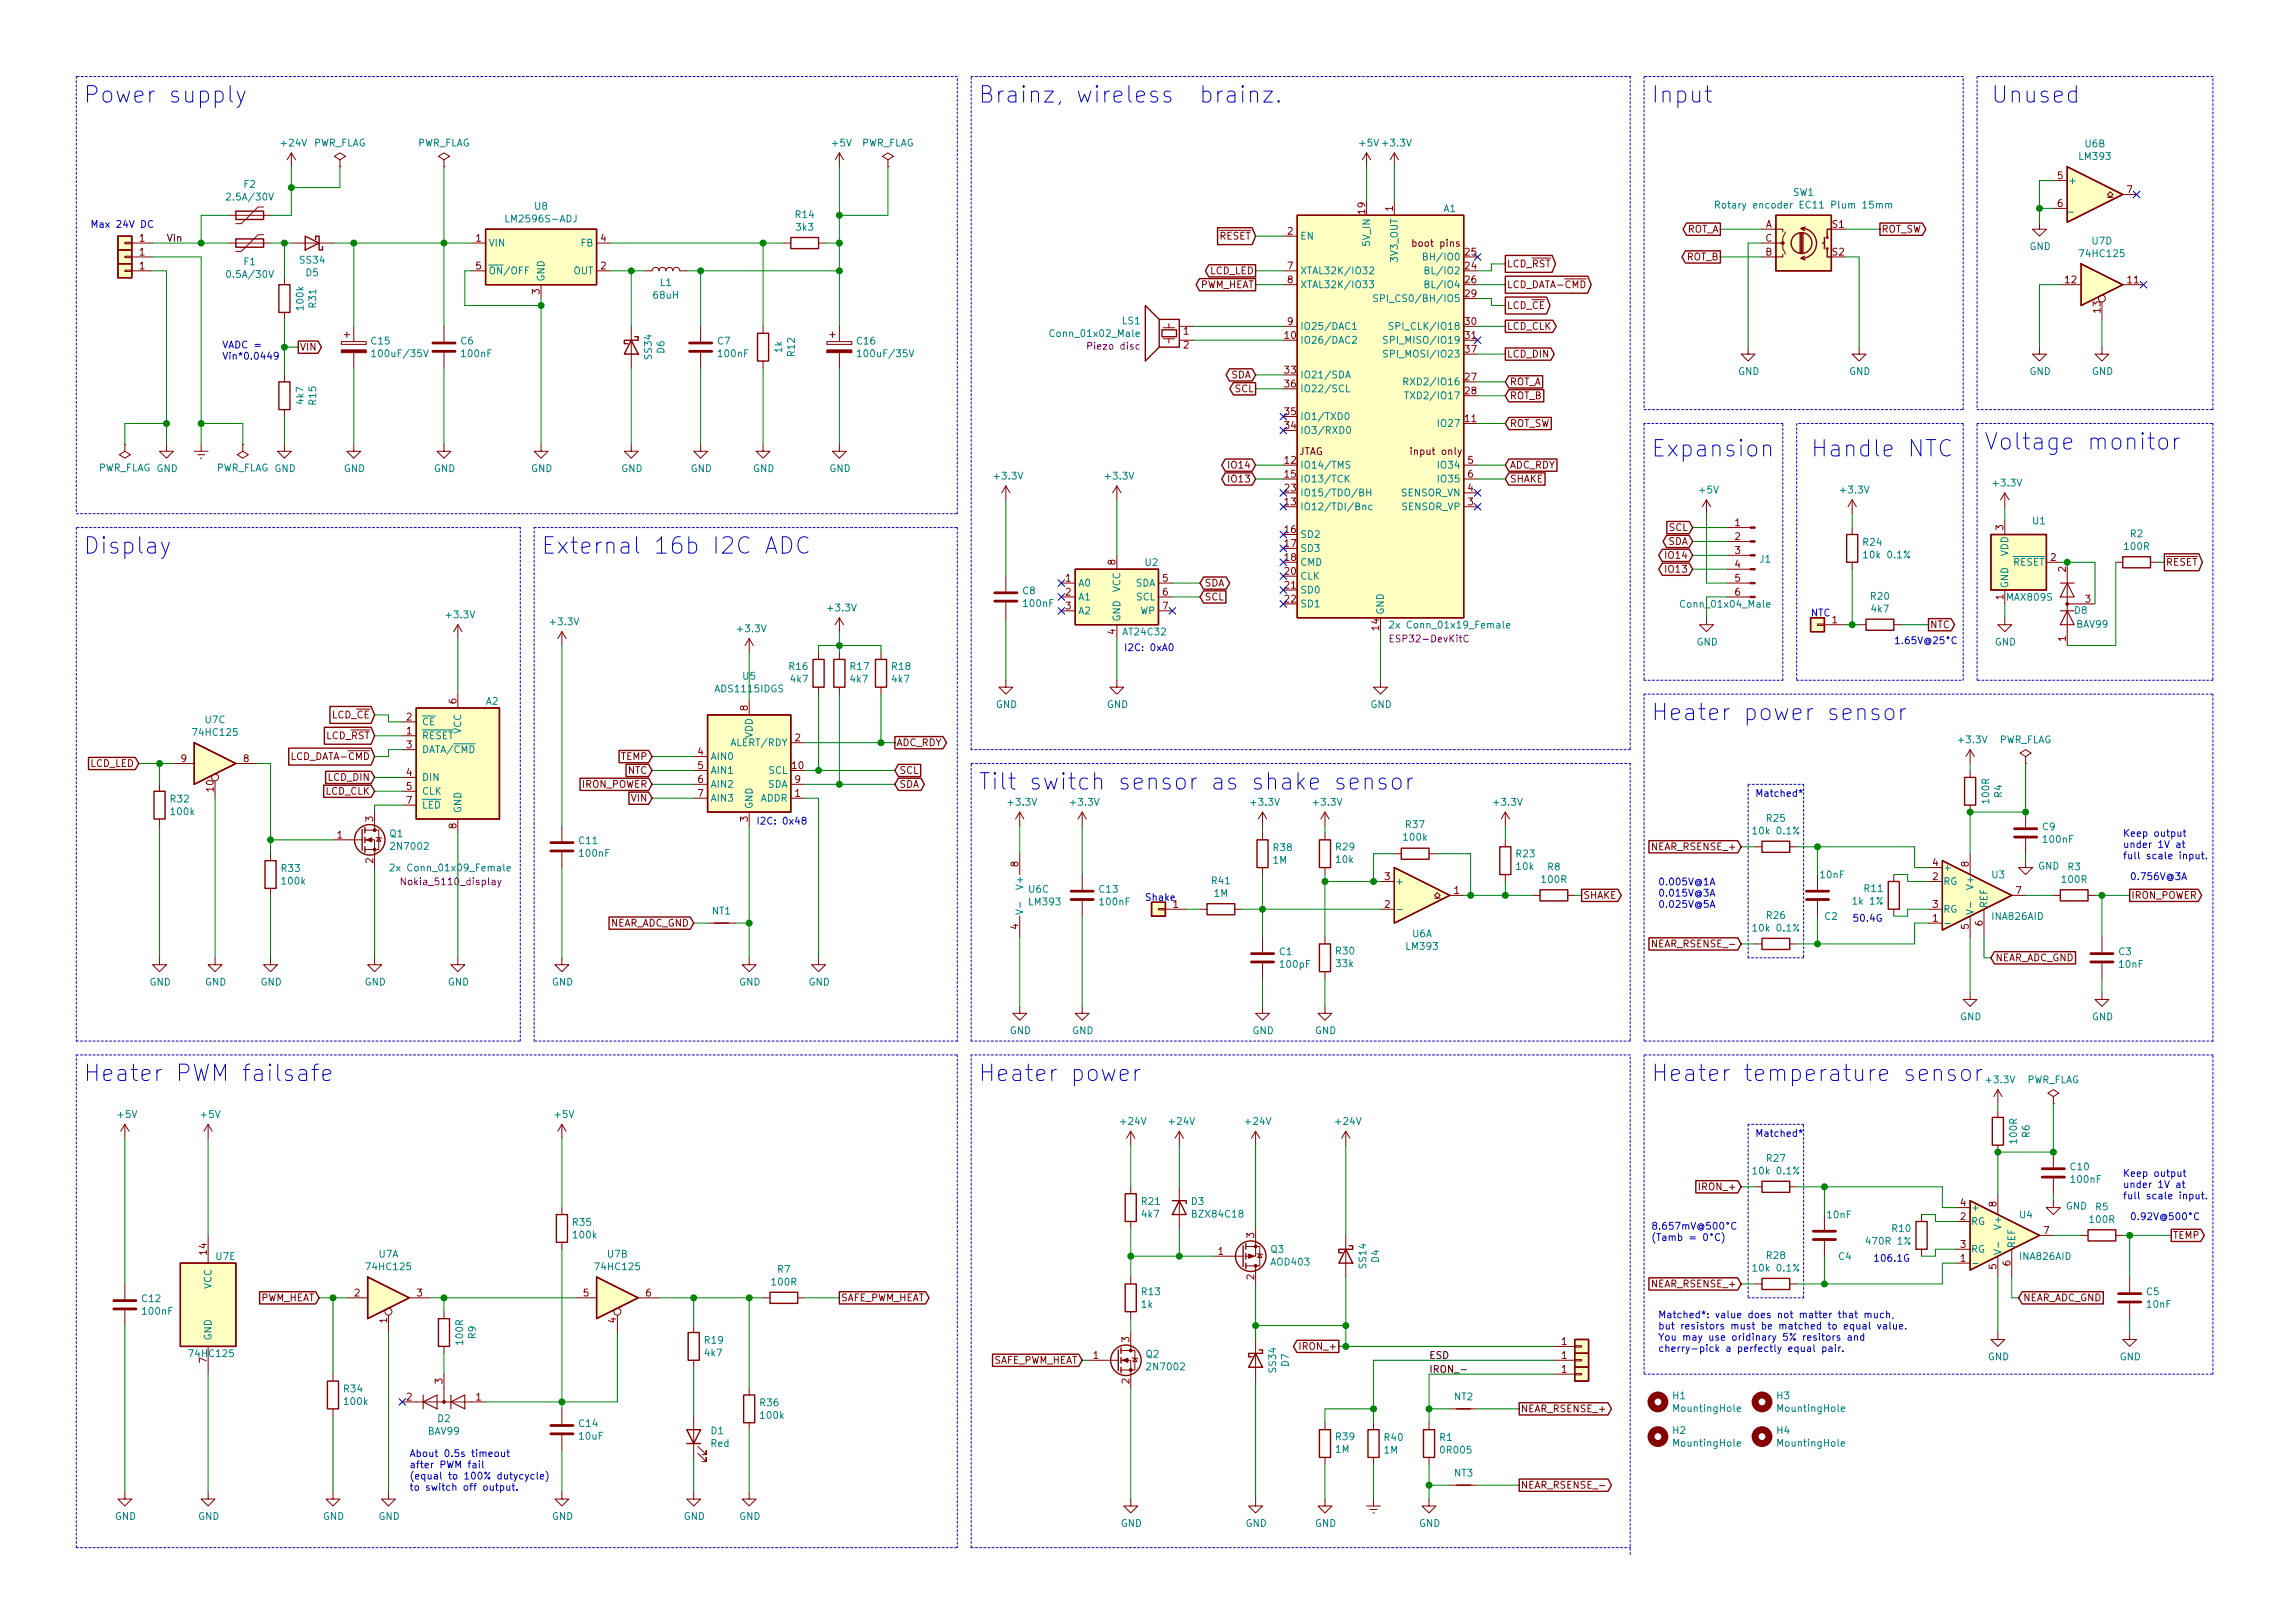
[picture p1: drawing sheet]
<svg xmlns="http://www.w3.org/2000/svg" width="420mm" height="297mm" viewBox="0 0 420 297" stroke-linecap="round" stroke-linejoin="round" font-family="sans-serif">
<defs><g id="words">
<g font-size="4.2" fill="#0000c2">
<text x="15.2" y="18.8">Power supply</text>
<text x="179.1" y="18.8">Brainz, wireless brainz.</text>
<text x="302.3" y="18.8">Input</text>
<text x="364.5" y="18.8">Unused</text>
<text x="302.3" y="83.6">Expansion</text>
<text x="331.5" y="83.6">Handle NTC</text>
<text x="363.2" y="82.3">Voltage monitor</text>
<text x="15.2" y="101.4">Display</text>
<text x="99.1" y="101.4">External 16b I2C ADC</text>
<text x="302.3" y="131.9">Heater power sensor</text>
<text x="179.1" y="144.6">Tilt switch sensor as shake sensor</text>
<text x="15.2" y="197.9">Heater PWM failsafe</text>
<text x="179.1" y="197.9">Heater power</text>
<text x="302.3" y="197.9">Heater temperature sensor</text>
</g>
<g font-size="1.8" fill="#008484">
<text x="51.6" y="26.8">+24V</text>
<text x="57.3" y="26.8">PWR_FLAG</text>
<text x="76.3" y="26.8">PWR_FLAG</text>
<text x="152.5" y="26.8">+5V</text>
<text x="157.6" y="26.8">PWR_FLAG</text>
<text x="249" y="26.8">+5V +3.3V</text>
<text x="380.8" y="29.3">LM393</text>
<text x="381.8" y="27">U6B</text>
<text x="44.7" y="34.4">F2</text>
<text x="328.3" y="35.9">SW1</text>
<text x="378.6" y="33.7">+</text>
<text x="42" y="36.7">2.5A/30V</text>
<text x="93.2" y="40.7">LM2596S-ADJ</text>
<text x="97.9" y="38.4">U8</text>
<text x="145.7" y="39.9">R14</text>
<text x="264.3" y="38.8">A1</text>
<text x="316.1" y="38.2">Rotary encoder EC11 Plum 15mm</text>
<text x="378.6" y="38.8">_</text>
<text x="89.4" y="45.1">VIN</text>
<text x="106.3" y="45.1">FB</text>
<text x="145.8" y="42.2">3k3</text>
<text x="238" y="43.9">EN</text>
<text x="250.8" y="44.8" transform="rotate(-90 250.8 44.8)">5V_IN</text>
<text x="255.9" y="47.8" transform="rotate(-90 255.9 47.8)">3V3_OUT</text>
<text x="261.6" y="47.7">BH/IO0</text>
<text x="371.6" y="45.8">GND</text>
<text x="381.1" y="47.1">74HC125</text>
<text x="383.1" y="44.7">U7D</text>
<text x="42" y="50.9">0.5A/30V</text>
<text x="44.7" y="48.6">F1</text>
<text x="55" y="48.2">SS34</text>
<text x="56" y="50.6">D5</text>
<text x="89.4" y="50.2">ON/OFF</text>
<text x="99.7" y="51.6" transform="rotate(-90 99.7 51.6)">GND</text>
<text x="105" y="50.2">OUT</text>
<text x="120.9" y="52.4">L1</text>
<text x="238" y="50.2">XTAL32K/IO32</text>
<text x="238" y="52.7">XTAL32K/IO33</text>
<text x="261.8" y="50.2">BL/IO2</text>
<text x="261.8" y="52.7">BL/IO4</text>
<text x="55.6" y="56.6" transform="rotate(-90 55.6 56.6)">100k</text>
<text x="57.9" y="56.3" transform="rotate(-90 57.9 56.3)">R31</text>
<text x="119.7" y="54.7">68uH</text>
<text x="205.5" y="59.4">LS1</text>
<text x="253.8" y="55.3">SPI_CS0/BH/IO5</text>
<text x="68" y="63.1">C15</text>
<text x="68.8" y="65.4">100uF/35V</text>
<text x="84.4" y="63.1">C6</text>
<text x="84.7" y="65.4">100nF</text>
<text x="119.3" y="65.7" transform="rotate(-90 119.3 65.7)">SS34</text>
<text x="121.6" y="64.7" transform="rotate(-90 121.6 64.7)">D6</text>
<text x="131.4" y="63.1">C7</text>
<text x="131.6" y="65.4">100nF</text>
<text x="143.2" y="64.5" transform="rotate(-90 143.2 64.5)">1k</text>
<text x="145.5" y="65.2" transform="rotate(-90 145.5 65.2)">R12</text>
<text x="156.9" y="63.1">C16</text>
<text x="157.7" y="65.4">100uF/35V</text>
<text x="192.7" y="61.7">Conn_01x02_Male</text>
<text x="238" y="62.9">IO26/DAC2</text>
<text x="238" y="60.4">IO25/DAC1</text>
<text x="254.8" y="62.9">SPI_MISO/IO19</text>
<text x="254.8" y="65.4">SPI_MOSI/IO23</text>
<text x="255.7" y="60.4">SPI_CLK/IO18</text>
<text x="238" y="69.3">IO21/SDA</text>
<text x="238" y="71.8">IO22/SCL</text>
<text x="258.4" y="70.5">RXD2/IO16</text>
<text x="318.2" y="68.6">GND</text>
<text x="338.5" y="68.6">GND</text>
<text x="371.6" y="68.6">GND</text>
<text x="383" y="68.6">GND</text>
<text x="55.6" y="73.9" transform="rotate(-90 55.6 73.9)">4k7</text>
<text x="57.9" y="74.1" transform="rotate(-90 57.9 74.1)">R15</text>
<text x="238" y="76.9">IO1/TXD0</text>
<text x="258.6" y="73.1">TXD2/IO17</text>
<text x="238" y="79.4">IO3/RXD0</text>
<text x="263.6" y="78.1">IO27</text>
<text x="17.9" y="86.3">PWR_FLAG GND</text>
<text x="39.5" y="86.3">PWR_FLAG GND</text>
<text x="62.9" y="86.4">GND</text>
<text x="79.5" y="86.4">GND</text>
<text x="97.2" y="86.4">GND</text>
<text x="113.7" y="86.4">GND</text>
<text x="126.4" y="86.4">GND</text>
<text x="137.9" y="86.4">GND</text>
<text x="151.8" y="86.4">GND</text>
<text x="182.2" y="87.8">+3.3V</text>
<text x="202.5" y="87.8">+3.3V</text>
<text x="238" y="85.8">IO14/TMS</text>
<text x="238" y="88.3">IO13/TCK</text>
<text x="263.6" y="85.8">IO34</text>
<text x="263.6" y="88.3">IO35</text>
<text x="365.1" y="89">+3.3V</text>
<text x="238" y="93.4">IO12/TDI/Bnc</text>
<text x="238" y="90.8">IO15/TDO/BH</text>
<text x="256.5" y="90.8">SENSOR_VN</text>
<text x="256.6" y="93.4">SENSOR_VP</text>
<text x="311.2" y="90.3">+5V</text>
<text x="337.1" y="90.3">+3.3V</text>
<text x="372.2" y="96">U1</text>
<text x="238" y="98.5">SD2</text>
<text x="238" y="101">SD3</text>
<text x="341.1" y="99.9">R24</text>
<text x="367.7" y="101.8" transform="rotate(-90 367.7 101.8)">VDD</text>
<text x="389.1" y="100.6">100R</text>
<text x="390" y="98.3">R2</text>
<text x="197.4" y="107.4">A0</text>
<text x="207.8" y="107.4">SDA</text>
<text x="209.7" y="103.6">U2</text>
<text x="238" y="103.5">CMD</text>
<text x="238" y="106.1">CLK</text>
<text x="322.2" y="103">J1</text>
<text x="341.7" y="102.2">10k 0.1%</text>
<text x="367.7" y="107.7" transform="rotate(-90 367.7 107.7)">GND</text>
<text x="368.5" y="103.5">RESET</text>
<text x="81.9" y="113.2">+3.3V</text>
<text x="151.7" y="111.9">+3.3V</text>
<text x="187.3" y="108.8">C8</text>
<text x="187.5" y="111.1">100nF</text>
<text x="197.4" y="109.9">A1</text>
<text x="197.4" y="112.4">A2</text>
<text x="205.1" y="113.8" transform="rotate(-90 205.1 113.8)">GND</text>
<text x="205.1" y="108.4" transform="rotate(-90 205.1 108.4)">VCC</text>
<text x="208.1" y="109.9">SCL</text>
<text x="208.7" y="112.4">WP</text>
<text x="238" y="108.6">SD0</text>
<text x="238" y="111.2">SD1</text>
<text x="253.4" y="112.6" transform="rotate(-90 253.4 112.6)">GND</text>
<text x="308.2" y="111.2">Conn_01x04_Male</text>
<text x="342.5" y="109.8">R20</text>
<text x="342.7" y="112.1">4k7</text>
<text x="367.5" y="109.9">MAX809S</text>
<text x="379.8" y="112.4">D8</text>
<text x="100.9" y="114.4">+3.3V</text>
<text x="135.2" y="115.7">+3.3V</text>
<text x="205.8" y="116.3">AT24C32</text>
<text x="255.4" y="115">2x Conn_01x19_Female</text>
<text x="310.6" y="118.1">GND</text>
<text x="365.2" y="118.1">GND</text>
<text x="380.2" y="114.9">BAV99</text>
<text x="136" y="124.4">U5</text>
<text x="144.6" y="122.6">R16</text>
<text x="144.8" y="124.9">4k7</text>
<text x="155.7" y="122.6">R17</text>
<text x="155.8" y="124.9">4k7</text>
<text x="163.3" y="122.6">R18</text>
<text x="163.4" y="124.9">4k7</text>
<text x="89" y="129">A2</text>
<text x="131.2" y="126.7">ADS1115IDGS</text>
<text x="182.3" y="129.6">GND</text>
<text x="202.6" y="129.6">GND</text>
<text x="250.9" y="129.6">GND</text>
<text x="35.6" y="134.7">74HC125</text>
<text x="37.6" y="132.4">U7C</text>
<text x="77.2" y="135.3">RESET</text>
<text x="77.2" y="132.8">CE</text>
<text x="77.2" y="137.8">DATA/CMD</text>
<text x="84.5" y="134.3" transform="rotate(-90 84.5 134.3)">VCC</text>
<text x="134.2" y="136.6">ALERT/RDY</text>
<text x="137.8" y="135.1" transform="rotate(-90 137.8 135.1)">VDD</text>
<text x="358.7" y="136">+3.3V</text>
<text x="365.9" y="136">PWR_FLAG</text>
<text x="77.2" y="142.9">DIN</text>
<text x="130" y="139.1">AIN0</text>
<text x="130" y="141.6">AIN1</text>
<text x="140.7" y="141.6">SCL</text>
<text x="31.3" y="146.9">R32</text>
<text x="31.4" y="149.2">100k</text>
<text x="77.2" y="145.5">CLK</text>
<text x="77.2" y="148">LED</text>
<text x="84.5" y="148.9" transform="rotate(-90 84.5 148.9)">GND</text>
<text x="130" y="144.2">AIN2</text>
<text x="130" y="146.7">AIN3</text>
<text x="137.8" y="148.1" transform="rotate(-90 137.8 148.1)">GND</text>
<text x="139.2" y="146.7">ADDR</text>
<text x="140.5" y="144.2">SDA</text>
<text x="184.7" y="147.5">+3.3V</text>
<text x="196.2" y="147.5">+3.3V</text>
<text x="229.2" y="147.5">+3.3V</text>
<text x="240.6" y="147.5">+3.3V</text>
<text x="273.6" y="147.5">+3.3V</text>
<text x="364.2" y="146.9" transform="rotate(-90 364.2 146.9)">100R</text>
<text x="366.5" y="145.9" transform="rotate(-90 366.5 145.9)">R4</text>
<text x="71.4" y="153.2">Q1</text>
<text x="71.9" y="155.5">2N7002</text>
<text x="106.1" y="154.5">C11</text>
<text x="233.2" y="155.8">R38</text>
<text x="244.6" y="155.6">R29</text>
<text x="257.1" y="153.9">100k</text>
<text x="257.4" y="151.5">R37</text>
<text x="321.4" y="152.7">10k 0.1%</text>
<text x="323.5" y="150.4">R25</text>
<text x="374" y="152">C9</text>
<text x="374.2" y="154.3">100nF</text>
<text x="51.6" y="159.6">R33</text>
<text x="51.7" y="161.9">100k</text>
<text x="72.5" y="159.5">2x Conn_01x09_Female</text>
<text x="106.2" y="156.8">100nF</text>
<text x="221.9" y="161.8">R41</text>
<text x="233.1" y="158.1">1M</text>
<text x="244.7" y="157.9">10k</text>
<text x="255.4" y="162">+</text>
<text x="277.6" y="156.9">R23</text>
<text x="277.7" y="159.2">10k</text>
<text x="282.4" y="161.6">100R</text>
<text x="283.4" y="159.3">R8</text>
<text x="333.3" y="160.7">10nF</text>
<text x="355.7" y="162">RG</text>
<text x="355.7" y="159.4">+</text>
<text x="364.7" y="160.7">U3</text>
<text x="373.1" y="159.1">GND</text>
<text x="377.6" y="161.6">100R</text>
<text x="378.6" y="159.3">R3</text>
<text x="130.4" y="167.4">NT1</text>
<text x="187.3" y="162.4" transform="rotate(-90 187.3 162.4)">V+</text>
<text x="188.4" y="163.4">U6C</text>
<text x="188.5" y="165.7">LM393</text>
<text x="201.3" y="163.4">C13</text>
<text x="201.5" y="165.7">100nF</text>
<text x="222.3" y="164.1">1M</text>
<text x="339.4" y="165.6">1k 1%</text>
<text x="341.4" y="163.3">R11</text>
<text x="355.7" y="167">RG</text>
<text x="361.3" y="162.4" transform="rotate(-90 361.3 162.4)">V+</text>
<text x="363.9" y="166.3" transform="rotate(-90 363.9 166.3)">REF</text>
<text x="257.6" y="173.8">LM393</text>
<text x="258.6" y="171.5">U6A</text>
<text x="321.4" y="170.5">10k 0.1%</text>
<text x="323.5" y="168.2">R26</text>
<text x="334.1" y="168.4">C2</text>
<text x="364.8" y="168.4">INA826AID</text>
<text x="234.3" y="174.8">C1</text>
<text x="234.5" y="177.1">100pF</text>
<text x="244.6" y="174.7">R30</text>
<text x="244.7" y="177">33k</text>
<text x="387.9" y="174.8">C3</text>
<text x="388.1" y="177.1">10nF</text>
<text x="27.4" y="180.4">GND</text>
<text x="37.5" y="180.4">GND</text>
<text x="47.7" y="180.4">GND</text>
<text x="66.8" y="180.4">GND</text>
<text x="82" y="180.4">GND</text>
<text x="101" y="180.4">GND</text>
<text x="135.3" y="180.4">GND</text>
<text x="148" y="180.4">GND</text>
<text x="184.9" y="189.3">GND</text>
<text x="196.3" y="189.3">GND</text>
<text x="229.3" y="189.3">GND</text>
<text x="240.7" y="189.3">GND</text>
<text x="358.9" y="186.7">GND</text>
<text x="383" y="186.7">GND</text>
<text x="363.8" y="198.3">+3.3V</text>
<text x="371" y="198.3">PWR_FLAG</text>
<text x="21.6" y="204.6">+5V</text>
<text x="36.9" y="204.6">+5V</text>
<text x="101.7" y="204.6">+5V</text>
<text x="205.3" y="205.9">+24V</text>
<text x="214.2" y="205.9">+24V</text>
<text x="228.2" y="205.9">+24V</text>
<text x="244.7" y="205.9">+24V</text>
<text x="369.3" y="209.2" transform="rotate(-90 369.3 209.2)">100R</text>
<text x="371.6" y="208.2" transform="rotate(-90 371.6 208.2)">R6</text>
<text x="321.4" y="214.9">10k 0.1%</text>
<text x="323.5" y="212.6">R27</text>
<text x="379.1" y="214.2">C10</text>
<text x="209.1" y="220.5">R21</text>
<text x="218.1" y="220.5">D3</text>
<text x="360.8" y="221.7">+</text>
<text x="378.2" y="221.4">GND</text>
<text x="379.3" y="216.5">100nF</text>
<text x="383.7" y="221.5">R5</text>
<text x="104.9" y="224.3">R35</text>
<text x="105.1" y="226.7">100k</text>
<text x="209.1" y="222.8">4k7</text>
<text x="218.5" y="222.8">BZX84C18</text>
<text x="334.6" y="223">10nF</text>
<text x="342" y="227.8">470R 1%</text>
<text x="346.5" y="225.5">R10</text>
<text x="360.8" y="224.2">RG</text>
<text x="366.4" y="224.6" transform="rotate(-90 366.4 224.6)">V+</text>
<text x="369.8" y="223">U4</text>
<text x="382.7" y="223.8">100R</text>
<text x="39.6" y="230.6">U7E</text>
<text x="67.4" y="232.5">74HC125</text>
<text x="69.4" y="230.2">U7A</text>
<text x="109.3" y="232.5">74HC125</text>
<text x="111.3" y="230.2">U7B</text>
<text x="142.4" y="233">R7</text>
<text x="232.7" y="229.3">Q3</text>
<text x="232.8" y="231.6">AOD403</text>
<text x="250.1" y="232.1" transform="rotate(-90 250.1 232.1)">SS14</text>
<text x="252.5" y="231" transform="rotate(-90 252.5 231)">D4</text>
<text x="321.4" y="232.7">10k 0.1%</text>
<text x="323.5" y="230.4">R28</text>
<text x="336.7" y="230.6">C4</text>
<text x="360.8" y="229.3">RG</text>
<text x="368.9" y="228.5" transform="rotate(-90 368.9 228.5)">REF</text>
<text x="369.9" y="230.6">INA826AID</text>
<text x="26.1" y="238.3">C12</text>
<text x="38.7" y="235.9" transform="rotate(-90 38.7 235.9)">VCC</text>
<text x="141.4" y="235.3">100R</text>
<text x="209" y="239.4">1k</text>
<text x="209.1" y="237">R13</text>
<text x="393" y="237">C5</text>
<text x="393.1" y="239.4">10nF</text>
<text x="26.2" y="240.6">100nF</text>
<text x="38.7" y="245.4" transform="rotate(-90 38.7 245.4)">GND</text>
<text x="84.8" y="246" transform="rotate(-90 84.8 246)">100R</text>
<text x="87.1" y="245" transform="rotate(-90 87.1 245)">R9</text>
<text x="129.1" y="245.9">R19</text>
<text x="35" y="248.4">74HC125</text>
<text x="129.1" y="248.2">4k7</text>
<text x="209.8" y="248.5">Q2</text>
<text x="210.3" y="250.8">2N7002</text>
<text x="233.6" y="251.1" transform="rotate(-90 233.6 251.1)">SS34</text>
<text x="235.9" y="250.1" transform="rotate(-90 235.9 250.1)">D7</text>
<text x="363.9" y="249">GND</text>
<text x="388.1" y="249">GND</text>
<text x="63" y="254.8">R34</text>
<text x="63.2" y="257.1">100k</text>
<text x="139.2" y="257.4">R36</text>
<text x="266.3" y="256.3">NT2</text>
<text x="306.3" y="256.1">H1</text>
<text x="325.3" y="256.1">H3</text>
<text x="78.4" y="262.6">BAV99</text>
<text x="80.2" y="260.3">D2</text>
<text x="106.1" y="261.2">C14</text>
<text x="106.1" y="263.5">10uF</text>
<text x="130.2" y="262.5">D1</text>
<text x="139.4" y="259.7">100k</text>
<text x="244.6" y="263.6">R39</text>
<text x="253.5" y="263.7">R40</text>
<text x="263.6" y="263.7">R1</text>
<text x="306.3" y="262.4">H2</text>
<text x="306.6" y="258.4">MountingHole</text>
<text x="325.3" y="262.4">H4</text>
<text x="325.7" y="258.4">MountingHole</text>
<text x="130.1" y="264.8">Red</text>
<text x="244.5" y="265.9">1M</text>
<text x="253.4" y="266">1M</text>
<text x="263.9" y="266">0R005</text>
<text x="306.6" y="264.8">MountingHole</text>
<text x="325.7" y="264.8">MountingHole</text>
<text x="266.3" y="270.2">NT3</text>
<text x="21" y="278.2">GND</text>
<text x="36.3" y="278.2">GND</text>
<text x="59.1" y="278.2">GND</text>
<text x="69.3" y="278.2">GND</text>
<text x="101" y="278.2">GND</text>
<text x="125.2" y="278.2">GND</text>
<text x="135.3" y="278.2">GND</text>
<text x="205.2" y="279.4">GND</text>
<text x="228" y="279.4">GND</text>
<text x="240.7" y="279.4">GND</text>
<text x="259.8" y="279.4">GND</text>
</g>
<g font-size="1.8" fill="#840000">
<text x="376.7" y="32.8">5</text>
<text x="389.4" y="35.3">7</text>
<text x="249.9" y="39.1" transform="rotate(-90 249.9 39.1)">19</text>
<text x="255" y="38.6" transform="rotate(-90 255 38.6)">1</text>
<text x="323.2" y="41.7">A</text>
<text x="335.5" y="41.7">S1</text>
<text x="376.7" y="37.9">6</text>
<text x="25.6" y="44.2">1</text>
<text x="25.6" y="46.8">1</text>
<text x="87.1" y="44.2">1</text>
<text x="110" y="44.2">4</text>
<text x="223.2" y="43.9">RESET</text>
<text x="235.7" y="43">2</text>
<text x="258.9" y="45.2">boot pins</text>
<text x="268.3" y="46.8">25</text>
<text x="308.7" y="42.6">ROT_A</text>
<text x="308.7" y="47.7">ROT_B</text>
<text x="323.2" y="46.8">B</text>
<text x="323.2" y="44.2">C</text>
<text x="335.5" y="46.8">S2</text>
<text x="344.4" y="42.6">ROT_SW</text>
<text x="25.6" y="49.3">1</text>
<text x="87.1" y="49.3">5</text>
<text x="98.8" y="53.9" transform="rotate(-90 98.8 53.9)">3</text>
<text x="110" y="49.3">2</text>
<text x="219.5" y="52.7">PWM_HEAT</text>
<text x="221.5" y="50.2">LCD_LED</text>
<text x="235.7" y="49.3">7</text>
<text x="235.7" y="51.9">8</text>
<text x="268.3" y="49.3">24</text>
<text x="268.3" y="51.9">26</text>
<text x="275.8" y="48.9">LCD_RST</text>
<text x="275.8" y="52.7">LCD_DATA-CMD</text>
<text x="378.1" y="51.9">12</text>
<text x="389.6" y="51.9">11</text>
<text x="235.7" y="59.5">9</text>
<text x="268.3" y="54.4">29</text>
<text x="268.3" y="59.5">30</text>
<text x="275.8" y="56.6">LCD_CE</text>
<text x="384.6" y="57.2" transform="rotate(-90 384.6 57.2)">13</text>
<text x="54.9" y="64.2">VIN</text>
<text x="216.7" y="61.3">1</text>
<text x="216.7" y="63.8">2</text>
<text x="235.3" y="62">10</text>
<text x="268.3" y="62">31</text>
<text x="268.3" y="64.6">37</text>
<text x="275.8" y="60.4">LCD_CLK</text>
<text x="275.8" y="65.4">LCD_DIN</text>
<text x="225.3" y="69.3">SDA</text>
<text x="226.1" y="71.8">SCL</text>
<text x="235.3" y="68.4">33</text>
<text x="235.3" y="70.9">36</text>
<text x="268.3" y="69.6">27</text>
<text x="276.4" y="70.5">ROT_A</text>
<text x="235.3" y="76">35</text>
<text x="268.3" y="77.3">11</text>
<text x="268.3" y="72.2">28</text>
<text x="276.4" y="73.1">ROT_B</text>
<text x="235.3" y="78.5">34</text>
<text x="237.7" y="83.3">JTAG</text>
<text x="258.7" y="83.3">input only</text>
<text x="276.4" y="78.1">ROT_SW</text>
<text x="225.2" y="88.3">IO13</text>
<text x="225.2" y="85.8">IO14</text>
<text x="235.3" y="84.9">12</text>
<text x="235.3" y="87.4">15</text>
<text x="235.3" y="90">23</text>
<text x="268.8" y="90">4</text>
<text x="268.8" y="84.9">5</text>
<text x="268.8" y="87.4">6</text>
<text x="276.4" y="85.8">ADC_RDY</text>
<text x="276.4" y="88.3">SHAKE</text>
<text x="235.3" y="92.5">13</text>
<text x="268.8" y="92.5">3</text>
<text x="235.3" y="97.6">16</text>
<text x="235.3" y="100.1">17</text>
<text x="305.4" y="99.7">SDA</text>
<text x="305.6" y="97.2">SCL</text>
<text x="317.7" y="96.3">1</text>
<text x="317.7" y="98.8">2</text>
<text x="317.7" y="101.4">3</text>
<text x="366.8" y="97" transform="rotate(-90 366.8 97)">3</text>
<text x="195.1" y="106.5">1</text>
<text x="204.2" y="103.4" transform="rotate(-90 204.2 103.4)">8</text>
<text x="212.9" y="106.5">5</text>
<text x="220.5" y="107.4">SDA</text>
<text x="235.3" y="102.7">18</text>
<text x="235.3" y="105.2">20</text>
<text x="235.3" y="107.7">21</text>
<text x="305.3" y="102.3">IO14</text>
<text x="305.3" y="104.8">IO13</text>
<text x="317.7" y="103.9">4</text>
<text x="317.7" y="106.5">5</text>
<text x="375.4" y="102.7">2</text>
<text x="378.2" y="104.7" transform="rotate(-90 378.2 104.7)">2</text>
<text x="396.5" y="103.5">RESET</text>
<text x="195.1" y="109">2</text>
<text x="195.1" y="111.5">3</text>
<text x="212.9" y="109">6</text>
<text x="212.9" y="111.5">7</text>
<text x="220.5" y="109.9">SCL</text>
<text x="235.3" y="110.3">22</text>
<text x="317.7" y="109">6</text>
<text x="366.8" y="109.7" transform="rotate(-90 366.8 109.7)">1</text>
<text x="381.8" y="110.3">3</text>
<text x="204.2" y="116.1" transform="rotate(-90 204.2 116.1)">4</text>
<text x="252.5" y="115.3" transform="rotate(-90 252.5 115.3)">14</text>
<text x="335.4" y="114.1">1</text>
<text x="353.3" y="115">NTC</text>
<text x="378.2" y="117.4" transform="rotate(-90 378.2 117.4)">1</text>
<text x="60.7" y="131.5">LCD_CE</text>
<text x="74.4" y="131.9">2</text>
<text x="83.6" y="128.8" transform="rotate(-90 83.6 128.8)">6</text>
<text x="136.9" y="130.1" transform="rotate(-90 136.9 130.1)">8</text>
<text x="59.6" y="135.3">LCD_RST</text>
<text x="74.4" y="134.4">1</text>
<text x="74.4" y="136.9">3</text>
<text x="145.6" y="135.7">2</text>
<text x="164.1" y="136.6">ADC_RDY</text>
<text x="16.5" y="140.4">LCD_LED</text>
<text x="33.2" y="139.5">9</text>
<text x="44.6" y="139.5">8</text>
<text x="53.6" y="139.1">LCD_DATA-CMD</text>
<text x="60.1" y="142.9">LCD_DIN</text>
<text x="74.4" y="142">4</text>
<text x="113.7" y="139.1">TEMP</text>
<text x="115" y="141.6">NTC</text>
<text x="127.8" y="138.2">4</text>
<text x="127.8" y="140.8">5</text>
<text x="127.8" y="143.3">6</text>
<text x="145.1" y="140.8">10</text>
<text x="145.6" y="143.3">9</text>
<text x="164.6" y="141.6">SCL</text>
<text x="39.1" y="144.8" transform="rotate(-90 39.1 144.8)">10</text>
<text x="59.5" y="145.5">LCD_CLK</text>
<text x="74.4" y="144.6">5</text>
<text x="74.4" y="147.1">7</text>
<text x="106.5" y="144.2">IRON_POWER</text>
<text x="115.6" y="146.7">VIN</text>
<text x="127.8" y="145.8">7</text>
<text x="145.6" y="145.8">1</text>
<text x="164.6" y="144.2">SDA</text>
<text x="61.7" y="153.5">1</text>
<text x="68.3" y="150.4" transform="rotate(-90 68.3 150.4)">3</text>
<text x="83.6" y="151.6" transform="rotate(-90 83.6 151.6)">8</text>
<text x="136.9" y="150.4" transform="rotate(-90 136.9 150.4)">3</text>
<text x="302.7" y="155.6">NEAR_RSENSE_+</text>
<text x="68.3" y="158" transform="rotate(-90 68.3 158)">2</text>
<text x="186.4" y="158.6" transform="rotate(-90 186.4 158.6)">8</text>
<text x="253.5" y="161.1">3</text>
<text x="353.8" y="161.1">2</text>
<text x="353.8" y="158.5">4</text>
<text x="360.4" y="158.6" transform="rotate(-90 360.4 158.6)">8</text>
<text x="214.8" y="166.2">1</text>
<text x="253.5" y="166.2">2</text>
<text x="266.2" y="163.6">1</text>
<text x="289.8" y="164.5">SHAKE</text>
<text x="353.8" y="166.2">3</text>
<text x="369.1" y="163.6">7</text>
<text x="390.1" y="164.5">IRON_POWER</text>
<text x="111.5" y="169.6">NEAR_ADC_GND</text>
<text x="186.4" y="170.1" transform="rotate(-90 186.4 170.1)">4</text>
<text x="303.1" y="173.4">NEAR_RSENSE_-</text>
<text x="353.8" y="168.7">1</text>
<text x="360.4" y="170.1" transform="rotate(-90 360.4 170.1)">5</text>
<text x="363" y="169.4" transform="rotate(-90 363 169.4)">6</text>
<text x="365.3" y="175.9">NEAR_ADC_GND</text>
<text x="311.6" y="217.8">IRON_+</text>
<text x="358.9" y="220.8">4</text>
<text x="365.5" y="220.9" transform="rotate(-90 365.5 220.9)">8</text>
<text x="229.6" y="226.6" transform="rotate(-90 229.6 226.6)">3</text>
<text x="358.9" y="223.3">2</text>
<text x="374.2" y="225.8">7</text>
<text x="397.8" y="226.7">TEMP</text>
<text x="37.8" y="229.6" transform="rotate(-90 37.8 229.6)">14</text>
<text x="223" y="229.7">1</text>
<text x="358.9" y="230.9">1</text>
<text x="358.9" y="228.4">3</text>
<text x="365.5" y="232.3" transform="rotate(-90 365.5 232.3)">5</text>
<text x="368" y="231.7" transform="rotate(-90 368 231.7)">6</text>
<text x="47.5" y="238.2">PWM_HEAT</text>
<text x="64.9" y="237.3">2</text>
<text x="76.4" y="237.3">3</text>
<text x="106.8" y="237.3">5</text>
<text x="118.3" y="237.3">6</text>
<text x="153.9" y="238.2">SAFE_PWM_HEAT</text>
<text x="229.6" y="234.2" transform="rotate(-90 229.6 234.2)">2</text>
<text x="302.7" y="235.6">NEAR_RSENSE_+</text>
<text x="370.4" y="238.2">NEAR_ADC_GND</text>
<text x="70.9" y="242.1" transform="rotate(-90 70.9 242.1)">1</text>
<text x="112.8" y="242.1" transform="rotate(-90 112.8 242.1)">4</text>
<text x="206.8" y="245.6" transform="rotate(-90 206.8 245.6)">3</text>
<text x="37.8" y="249.4" transform="rotate(-90 37.8 249.4)">7</text>
<text x="181.5" y="249.6">SAFE_PWM_HEAT</text>
<text x="200.2" y="248.7">1</text>
<text x="238.4" y="247.1">IRON_+</text>
<text x="285.9" y="246.2">1</text>
<text x="285.9" y="248.7">1</text>
<text x="285.9" y="251.2">1</text>
<text x="74.4" y="256.3">2</text>
<text x="81" y="253.2" transform="rotate(-90 81 253.2)">3</text>
<text x="87.1" y="256.3">1</text>
<text x="206.8" y="253.2" transform="rotate(-90 206.8 253.2)">2</text>
<text x="278.4" y="258.5">NEAR_RSENSE_+</text>
<text x="278.4" y="272.5">NEAR_RSENSE_-</text>
</g>
<g font-size="1.8" fill="#0000c2">
<text x="16.5" y="41.7">Max 24V DC</text>
<text x="40.6" y="63.8">VADC =</text>
<text x="40.6" y="65.8">Vin*0.0449</text>
<text x="331.5" y="112.8">NTC</text>
<text x="205.7" y="119.2">I2C: 0xA0</text>
<text x="346.7" y="117.9">1.65V@25°C</text>
<text x="321.3" y="145.8">Matched*</text>
<text x="138.4" y="150.9">I2C: 0x48</text>
<text x="388.6" y="153.1">Keep output</text>
<text x="388.6" y="155.2">under 1V at</text>
<text x="388.6" y="157.3">full scale input.</text>
<text x="389.9" y="161.1">0.756V@3A</text>
<text x="209.5" y="164.9">Shake</text>
<text x="303.5" y="162">0.005V@1A</text>
<text x="303.5" y="164.1">0.015V@3A</text>
<text x="303.5" y="166.2">0.025V@5A</text>
<text x="339.1" y="168.7">50.4G</text>
<text x="321.3" y="208.1">Matched*</text>
<text x="388.6" y="215.4">Keep output</text>
<text x="388.6" y="217.4">under 1V at</text>
<text x="388.6" y="219.5">full scale input.</text>
<text x="302.3" y="225.1">8.657mV@500°C</text>
<text x="302.3" y="227.1">(Tamb = 0°C)</text>
<text x="389.9" y="223.3">0.92V@500°C</text>
<text x="342.9" y="230.9">106.1G</text>
<text x="303.5" y="241.3">Matched*: value does not matter that much,</text>
<text x="303.5" y="243.3">but resistors must be matched to equal value.</text>
<text x="303.5" y="245.4">You may use oridinary 5% resitors and</text>
<text x="303.5" y="247.4">cherry-pick a perfectly equal pair.</text>
<text x="74.9" y="266.7">About 0.5s timeout</text>
<text x="74.9" y="268.7">after PWM fail</text>
<text x="74.9" y="270.8">(equal to 100% dutycycle)</text>
<text x="74.9" y="272.8">to switch off output.</text>
</g>
<g font-size="1.8">
<text x="30.5" y="44.2">Vin</text>
<text x="261.6" y="251.2">IRON_-</text>
<text x="261.6" y="248.7">ESD</text>
</g>
<g font-size="1.8" fill="#840084">
<text x="199.5" y="64">Piezo disc</text>
<text x="255.1" y="117.6">ESP32-DevKitC</text>
<text x="74.1" y="162">Nokia_5110_display</text>
</g>
</g></defs>
<g fill="none" stroke="#840000" stroke-width=".25">
<path d="M43.2 38.6h5.1v1.6h-5.1zM237.5 39.4h30.5v73.7h-30.5zM325.1 39.4h10.2v10.2h-10.2zM378.5 30.5l10.1 5.1-10.1 5.1zM21.6 43.2h2.5v2.6h-2.5zM21.6 45.8h2.5v2.5h-2.5zM21.6 48.3h2.5v2.5h-2.5zM43.2 43.7h5.1v1.5h-5.1zM51.1 52.1h2v5.1h-2zM55.9 43.2l2.5 1.3-2.5 1.3zM57.8 43.9v-.7h.6v2.6h.7v-.7M88.9 41.9h20.3v10.2h-20.3z"/>
<path d="M144.8 43.5h5.1v2h-5.1zM212.2 58.5h3.7v5h-3.7zM212.2 58.5l-2.5-2.6v10.2l2.5-2.6M219.6 51h10.3v2.2h-10.3l-.6-1.1zM221.3 48.4h8.6v2.3h-8.6l-.6-1.1zM222.9 41.7h6.3l.7 1.5-.7 1.6h-6.3zM275.6 58.6h8.7l.6 1.1-.6 1.1h-8.7zM275.6 54.4h7.5l.7 1.5-.7 1.6h-7.5zM275.6 46.7h8.5l.7 1.6-.7 1.5h-8.5zM275.6 50.6h15.1l.6 1.5-.6 1.6h-15.1zM308.6 45.9h6.4v2.2h-6.4l-.7-1.1zM308.8 40.8h6.2v2.3h-6.2l-.7-1.2z"/>
<path d="M329.6 42.7v3.6M329.8 41.8a2.74 2.74 0 0 1 2.8 2.7 2.74 2.74 0 0 1-2.8 2.8M329.8 42.7v3.6M330.1 42.7v3.6M330.3 46.9l-.6 .4 .8 .2M330.5 41.6l-.8 .2 .6 .4M333.6 44.5h.4M334 43.5v2M334.5 45.5v1.5h.8M335.3 41.9h-.8v1.6M344.2 40.8h7.7l.7 1.1-.7 1.2h-7.7zM381 48.3l7.6 3.8-7.6 3.8z"/>
<path d="M51.1 69.9h2v5.1h-2zM54.6 62.4h3.6l.7 1.1-.7 1.2h-3.6zM115.6 62.3l1.2 2.5h-2.5zM116.2 61.6h.6v.7h-2.5v.6h.6M138.7 61h2v5.1h-2zM212.7 60.4h2.7v1.2h-2.7zM225.1 67.5h4.1l.7 1.1-.7 1.1h-4.1l-.6-1.1zM225.8 70h4.1v2.3h-4.1l-.7-1.1zM275.6 63.7h8.3l.7 1.1-.7 1.1h-8.3zM276.2 76.4h7.8v2.2h-7.8l-.6-1.1zM276.2 68.8h6.2v2.2h-6.2l-.6-1.1zM276.2 71.3h6.4v2.2h-6.4l-.6-1.1z"/>
<path d="M224.3 86.5h4.9l.7 1.2-.7 1.1h-4.9l-.6-1.1zM224.3 84h4.9l.7 1.1-.7 1.1h-4.9l-.6-1.1zM276.2 84h8.8v2.2h-8.8l-.6-1.1zM276.2 86.5h6.7v2.3h-6.7l-.6-1.1zM305.1 98h4.1l.7 1.1-.7 1.1h-4.1l-.6-1.1zM305.2 95.4h4l.7 1.2-.7 1.1h-4zM338.1 97.8h2v5.1h-2zM364.5 97.8h10.1v10.2h-10.1zM196.8 104.2h15.3v10.1h-15.3zM220.3 108.1h4.1v2.3h-4.1l-.6-1.1zM220.3 105.6h4.2l.6 1.1-.6 1.1h-4.2l-.6-1.1zM304.3 100.5h4.9l.7 1.1-.7 1.2h-4.9l-.6-1.2z"/>
<path d="M304.3 103.1h4.9l.7 1.1-.7 1.1h-4.9l-.6-1.1zM331.5 113.1h2.5v2.5h-2.5zM341.6 113.3h5.1v2.1h-5.1zM353.1 113.2h4.1l.6 1.1-.6 1.2h-4.1zM388.6 101.9h5.1v2h-5.1zM396.2 101.4h6.4l.6 1.5-.6 1.6h-6.4zM16.2 138.6h8.6l.6 1.1-.6 1.2h-8.6zM35.6 135.9l7.6 3.8-7.6 3.8zM52.9 136.9h15l.7 1.6-.7 1.5h-15zM59.4 133.1h8.5l.7 1.6-.7 1.5h-8.5zM60.4 129.3h7.5l.7 1.5-.7 1.6h-7.5zM76.2 129.6h15.2v20.3h-15.2z"/>
<path d="M113.3 137.3h5.4l.7 1.2-.7 1.1h-5.4zM114.6 139.9h4.1l.7 1.1-.7 1.1h-4.1zM129.5 130.8h15.3v17.8h-15.3zM148.8 120.7h2.1v5.1h-2.1zM152.7 120.7h2v5.1h-2zM160.3 120.7h2v5.1h-2zM163.8 134.8h8.8l.7 1.1-.7 1.1h-8.8zM164.5 139.9h4.1v2.2h-4.1l-.7-1.1zM28.2 144.8h2v5.1h-2zM48.5 157.5h2v5.1h-2zM59.3 143.7h8.6l.7 1.1-.7 1.1h-8.6zM59.6 141.2h8.3l.7 1.1-.7 1.1h-8.3z"/>
<path d="M66.3 151.8v3.8M66.8 151.4v1M66.8 153.2v1M66.8 155v1M106.2 142.4h12.5l.7 1.1-.7 1.2h-12.5zM115.1 145h3.6l.7 1.1-.7 1.1h-3.6zM164.5 142.4h4.1l.6 1.1-.6 1.2h-4.1l-.7-1.2zM230.1 153.7h2.1v5.1h-2.1zM241.6 153.7h2v5.1h-2zM255.3 158.8l10.1 5.1-10.1 5zM256.5 155.2h5.1v2.1h-5.1zM274.6 155h2v5.1h-2z"/>
<path d="M301.9 153.9h16.2l.7 1.1-.7 1.1h-16.2zM322.6 154h5.1v2h-5.1zM355.6 157.5l12.7 6.4-12.7 6.3zM359.7 142.3h2v5.1h-2zM111.5 167.8h14.9l.6 1.1-.6 1.2h-14.9zM130.8 168.9h2.5M210.8 165.1h2.6v2.6h-2.6zM221 165.4h5.1v2h-5.1zM241.6 172.8h2v5h-2zM281.9 162.9h5.1v2h-5.1zM289.6 162.7h6.6l.6 1.2-.6 1.1h-6.6zM301.9 171.6h16.2l.7 1.2-.7 1.1h-16.2z"/>
<path d="M322.6 171.7h5.1v2.1h-5.1zM345.7 161.3h2v5.1h-2zM365.1 174.2h14.9v2.2h-14.9l-.6-1.1zM377.2 162.9h5.1v2h-5.1zM389.9 162.7h12.5l.7 1.2-.7 1.1h-12.5zM206 218.5h2v5.1h-2zM214.6 219.7h2.6v.6M215.9 219.7l1.3 2.6h-2.6zM310.5 216.1h7.6l.7 1.1-.7 1.1h-7.6zM322.6 216.2h5.1v2h-5.1zM360.7 219.7l12.7 6.4-12.7 6.3zM364.7 204.5h2.1v5.1h-2.1z"/>
<path d="M33 231.2h10.2v15.2h-10.2zM47.5 236.4h10.3l.6 1.1-.6 1.1h-10.3zM67.3 233.7l7.6 3.8-7.6 3.8zM101.9 222.3h2v5.1h-2zM109.2 233.7l7.6 3.8-7.6 3.8zM141 236.5h5v2h-5zM153.7 236.4h15.7l.7 1.1-.7 1.1h-15.7zM206 235h2v5.1h-2zM227.6 228v3.8M228.1 227.6v1M228.1 229.4v1M228.1 231.2v1"/>
<path d="M246.4 228.6l1.2 2.6h-2.5zM247 228h.6v.6h-2.5v.7h.6M301.9 233.9h16.2l.7 1.1-.7 1.1h-16.2zM322.6 234h5.1v2h-5.1zM350.8 223.6h2v5h-2zM370.2 236.4h14.9v2.2h-14.9l-.6-1.1zM382.3 225.1h5v2h-5zM397.5 225h5.4l.7 1.1-.7 1.1h-5.4zM59.9 252.8h2.1v5h-2.1zM80.3 241.3h2v5.1h-2zM126 243.9h2v5.1h-2zM136.1 255.3h2.1v5.1h-2.1z"/>
<path d="M181.7 247.8h15.8l.6 1.2-.6 1.1h-15.8zM204.7 247.1v3.8M205.2 246.7v1M205.2 248.4v1.1M205.2 250.2v1M229.9 247.7l1.2 2.5h-2.5zM230.5 247.1h.6v.6h-2.5v.6h.6M237.4 245.3h7.7v2.2h-7.7l-.6-1.1zM266.7 257.8h2.5M278.1 256.7h16.3l.6 1.1-.6 1.2h-16.3zM288.3 245.1h2.5v2.6h-2.5zM288.3 247.7h2.5v2.5h-2.5z"/>
<path d="M288.3 250.2h2.5v2.6h-2.5zM125.7 261.7h2.6l-1.3 2.5zM125.7 264.2h2.6M241.6 261.7h2v5h-2zM250.4 261.7h2.1v5h-2.1zM260.6 261.7h2v5h-2zM266.7 271.8h2.5M278.1 270.7h16.3l.6 1.1-.6 1.1h-16.3z"/>
<circle cx="329.8" cy="44.5" r="1.9"/>
<circle cx="334.5" cy="43.5" r=".13"/>
<circle cx="334.5" cy="45.5" r=".13"/>
<circle cx="67.7" cy="153.7" r="2.79"/>
<circle cx="229" cy="229.9" r="2.79"/>
<circle cx="206.1" cy="249" r="2.79"/>
</g>
<g fill="none" stroke="#840000" stroke-width=".18">
<path d="M41.9 39.4h7.6M48.3 37.9h-1.1l-3 3h-1M53.3 28l-.7 1.2M53.3 28v2.5M53.3 28l.8 1.2M62.2 29.2l1-.6-1-.6-1 .6 1 .6v1.3M62.2 30.5h.1M81.3 29.2l1-.6-1-.6-1 .6 1 .6v1.3M81.3 30.5h.1M153.7 28v2.5M153.7 28l-.8 1.2M153.7 28l.7 1.2"/>
<path d="M162.6 29.2l1-.6-1-.6-1.1 .6 1.1 .6v1.3M162.6 30.5h.1M250.2 28l-.8 1.2M250.2 28v2.5M250.2 28l.8 1.2M255.3 28v2.5M255.3 36.9v2.5M255.3 28l-.8 1.2M255.3 28l.7 1.2M375.9 33.1h2.6M375.9 38.1h2.6M385.8 36.1h.5l-.5-.5 .5-.5 .5 .5-.5 .5h.5"/>
<path d="M388.6 35.6h2.6M22.9 44.4h1.2v.2h-1.2zM22.9 46.9h1.2v.3h-1.2zM22.9 49.4h1.2v.3h-1.2zM24.1 49.6h3.8M24.1 44.5h3.8M24.1 47h3.8M41.9 44.5h7.6M48.3 43h-1.1l-3 3h-1M52.1 50.8v1.3M52.1 57.2v1.3M53.3 44.5h7.7"/>
<path d="M64.8 59.7v2.8M81.3 59.7v2.8M86.4 49.6h2.5M86.4 44.5h2.5M99.1 52.1v2.5M109.2 49.6h2.6M109.2 44.5h2.6M115.6 59.7v7.6M118.1 49.6h1.3a.63 .63 0 0 1 .6-.7 .63 .63 0 0 1 .6 .7 .63 .63 0 0 1 .7-.7 .63 .63 0 0 1 .6 .7 .63 .63 0 0 1 .7-.7 .63 .63 0 0 1 .6 .7 .63 .63 0 0 1 .6-.7 .63 .63 0 0 1 .7 .7h1.2M128.3 59.7v2.8M139.7 59.7v1.3M143.5 44.5h1.3"/>
<path d="M149.9 44.5h1.2M153.7 59.7v2.8M213 60h2M214 59.2v.8M215.9 59.7h2.5M234.9 52.1h2.6M234.9 43.2h2.6M234.9 49.6h2.6M234.9 59.7h2.6M267.1 44.3h-.3l-.2 .1 .1 .2 .4 .1v.3h-.5M289.2 51h1.2M322.6 41.9h3.8v.6"/>
<path d="M322.6 44.5h3.8v1l.5 1M326.4 46.5v.5h-3.8M326.9 42.5l-.5 1v1h-.5M373.4 40.7v1.2h1.2l-1.2 1.3-1.3-1.3h1.3M377.2 52.1h3.8M384.8 55.3v3.2M388.6 52.1h3.8M52.1 68.6v1.3M52.1 75v1.2M62.5 62.5h4.6v.5h-4.6zM63 61.3h1M63.5 60.7v1.1"/>
<path d="M64.8 64.6v2.7M81.3 64.6v2.7M128.3 64.6v2.7M139.7 66.1v1.2M151.4 62.5h4.6v.5h-4.6zM151.9 61.3h1M152.4 60.7v1.1M153.7 64.6v2.7M213 62h2M214 62v.8M215.9 62.3h2.5M320 63.5v1.3h1.3l-1.3 1.3-1.2-1.3h1.2"/>
<path d="M340.4 63.5v1.3h1.2l-1.2 1.3-1.3-1.3h1.3M373.4 63.5v1.3h1.2l-1.2 1.3-1.3-1.3h1.3M384.8 63.5v1.3h1.3l-1.3 1.3-1.3-1.3h1.3M22.9 81.3v1.3l1 .6-1 .7-1.1-.7 1.1-.6M22.9 81.3h.1M30.5 81.3v1.3h1.2l-1.2 1.3-1.3-1.3h1.3M35.6 82.6h2.5M36.2 83.2h1.3M36.7 83.9h.3M36.8 81.3v1.3M44.4 81.3v1.3l1.1 .6-1.1 .7-1-.7 1-.6M44.4 81.3h.1"/>
<path d="M52.1 81.3v1.3h1.2l-1.2 1.3-1.3-1.3h1.3M64.8 81.3v1.3h1.2l-1.2 1.3-1.3-1.3h1.3M81.3 81.3v1.3h1.2l-1.2 1.3-1.3-1.3h1.3M99.1 81.3v1.3h1.2l-1.2 1.3-1.3-1.3h1.3M115.6 81.3v1.3h1.2l-1.2 1.3-1.3-1.3h1.3M128.3 81.3v1.3h1.2l-1.2 1.3-1.3-1.3h1.3M139.7 81.3v1.3h1.3l-1.3 1.3-1.3-1.3h1.3M153.7 81.3v1.3h1.2l-1.2 1.3-1.3-1.3h1.3M184.1 88.9v2.6M184.1 88.9l-.7 1.3M184.1 88.9l.8 1.3M204.5 88.9v2.6"/>
<path d="M204.5 88.9l-.8 1.3M204.5 88.9l.7 1.3M266.9 82.4l.3 .8M267.5 82.4l-.4 1.1-.2 .1M268 92.7h2.5M268 90.2h2.5M268 85.1h2.5M268 87.7h2.5M312.4 91.5l-.7 1.2M312.4 91.5v2.5M312.4 91.5l.8 1.2M316.2 99.1h4.2"/>
<path d="M316.2 96.6h4.2M339.1 91.5l-.8 1.2M339.1 91.5v2.5M339.1 96.6v1.2M339.1 91.5l.8 1.2M367 90.2v2.5M367 95.3v2.5M367 90.2l-.7 1.3M367 90.2l.8 1.3M83.8 114.3l-.7 1.3M83.8 114.3v2.6M83.8 114.3l.8 1.3"/>
<path d="M102.9 115.6v2.5M102.9 115.6l-.8 1.3M102.9 115.6l.7 1.3M137.2 116.9v2.5M137.2 116.9l-.8 1.2M137.2 116.9l.7 1.2M149.9 119.4v1.3M153.7 113.1v2.5M153.7 119.4v1.3M153.7 113.1l-.8 1.2M153.7 113.1l.7 1.2M161.3 119.4v1.3"/>
<path d="M184.1 105.4v2.8M184.1 110.3v2.8M194.3 109.3h2.5M194.3 106.7h2.5M194.3 111.8h2.5M204.5 101.6v2.6M204.5 114.3v2.6M212.1 109.3h2.5M212.1 106.7h2.5M212.1 111.8h2.5M312.4 113.1v1.2h1.3l-1.3 1.3-1.3-1.3h1.3M316.2 109.3h4.2"/>
<path d="M316.2 106.7h4.2M316.2 104.2h4.2M316.2 101.6h4.2M332.7 114.2h1.3v.3h-1.3zM334 114.3h3.8M339.1 102.9v1.3M340.4 114.3h1.2M346.7 114.3h1.3M367 113.1v1.2h1.3l-1.3 1.3-1.2-1.3h1.2M367 108v2.5M374.6 102.9h2.6M378.5 102.9v15.2"/>
<path d="M378.5 110.5h5M387.3 102.9h1.3M393.7 102.9h1.3M31.7 139.7h3.9M43.2 139.7h3.8M73.7 134.7h2.5M73.7 132.1h2.5M73.7 137.2h2.5M83.8 127v2.6M127 138.5h2.5M137.2 128.3v2.5M144.8 135.9h2.5"/>
<path d="M149.9 125.8v1.2M153.7 125.8v1.2M161.3 125.8v1.2M184.1 124.5v1.3h1.3l-1.3 1.2-1.2-1.2h1.2M204.5 124.5v1.3h1.2l-1.2 1.2-1.3-1.2h1.3M252.7 124.5v1.3h1.3l-1.3 1.2-1.2-1.2h1.2M360.7 137.2v2.5M360.7 137.2l-.8 1.3M360.7 137.2l.7 1.3M370.8 138.5l1.1-.7-1.1-.6-1 .6 1 .7v1.2M370.8 139.7h.1M29.2 143.5v1.3"/>
<path d="M29.2 149.9v1.3M39.4 142.9v3.2M49.5 156.2v1.3M61 153.7h5.3M66.8 153.7h1.8v5.1M66.8 151.9h2.5v3.6h-2.5M68.6 148.6v3.3M68.8 153.2l.2 .1h.7l.1 .2M69.3 153.3l.4 .7h-.7zM73.7 142.3h2.5M73.7 144.8h2.5M73.7 147.4h2.5"/>
<path d="M83.8 149.9v2.5M102.9 151.2v2.8M102.9 156v2.8M127 146.1h2.5M127 141h2.5M127 143.5h2.5M137.2 148.6v2.6M144.8 146.1h2.5M144.8 143.5h2.5M186.7 148.6v2.6M186.7 156.2v3.9M186.7 148.6l-.8 1.3"/>
<path d="M186.7 148.6l.8 1.3M198.1 148.6l-.7 1.3M198.1 148.6v2.6M198.1 148.6l.8 1.3M231.1 148.6l-.7 1.3M231.1 148.6v2.6M231.1 152.4v1.3M231.1 158.8v1.3M231.1 148.6l.8 1.3M242.6 148.6v2.6M242.6 152.4v1.3M242.6 158.8v1.3"/>
<path d="M242.6 148.6l-.8 1.3M242.6 148.6l.7 1.3M255.3 156.2h1.2M261.6 156.2h1.3M275.6 148.6l-.8 1.3M275.6 148.6v2.6M275.6 153.7v1.3M275.6 148.6l.8 1.3M321.3 155h1.3M327.7 155h1.2M353.1 158.8h2.5M360.7 141v1.3"/>
<path d="M360.7 147.4v1.2M360.7 156.2v3.9M370.8 157.5v1.3h1.3l-1.3 1.3-1.2-1.3h1.2M370.8 148.6v2.8M370.8 153.5v2.7M29.2 175.3v1.3h1.3l-1.3 1.2-1.3-1.2h1.3M39.4 175.3v1.3h1.2l-1.2 1.2-1.3-1.2h1.3M49.5 175.3v1.3h1.3l-1.3 1.2-1.2-1.2h1.2M49.5 162.6v1.3M68.6 175.3v1.3h1.2l-1.2 1.2-1.3-1.2h1.3M83.8 175.3v1.3h1.3l-1.3 1.2-1.3-1.2h1.3M102.9 175.3v1.3h1.2l-1.2 1.2-1.3-1.2h1.3"/>
<path d="M129.5 168.9h5.1M137.2 175.3v1.3h1.2l-1.2 1.2-1.3-1.2h1.3M149.9 175.3v1.3h1.2l-1.2 1.2-1.3-1.2h1.3M186.7 167.7v3.8M198.1 160.1v2.8M198.1 164.9v2.8M212.1 166.3h1.3v.2h-1.3zM213.4 166.4h3.8M219.7 166.4h1.3M226.1 166.4h1.2M231.1 171.5v2.8M231.1 176.3v2.8"/>
<path d="M242.6 171.5v1.3M242.6 177.8v1.3M252.7 161.3h2.6M252.7 166.4h2.6M262.6 164.4h.5l-.5-.5 .5-.5 .6 .5-.6 .5h.6M265.4 163.9h2.6M275.6 160.1v1.2M280.7 163.9h1.2M287 163.9h1.3M303.3 172v1.3l-.8-1.3v1.3M321.3 172.8h1.3M327.7 172.8h1.2"/>
<path d="M332.7 160.1v2.8M332.7 164.9v2.8M346.7 160.1v1.2M346.7 166.4v1.3M353.1 168.9h2.5M353.1 161.3h2.5M353.1 166.4h2.5M360.7 167.7v3.8M363.2 166.4v5.1M368.3 163.9h2.5M375.9 163.9h1.3M382.3 163.9h1.2"/>
<path d="M384.8 171.5v2.8M384.8 176.3v2.8M186.7 184.2v1.3h1.3l-1.3 1.2-1.3-1.2h1.3M198.1 184.2v1.3h1.3l-1.3 1.2-1.3-1.2h1.3M231.1 184.2v1.3h1.3l-1.3 1.2-1.2-1.2h1.2M242.6 184.2v1.3h1.2l-1.2 1.2-1.3-1.2h1.3M360.7 181.6v1.3h1.2l-1.2 1.3-1.3-1.3h1.3M365.8 199.4v2.6M365.8 199.4l-.8 1.3M365.8 199.4l.7 1.3M384.8 181.6v1.3h1.3l-1.3 1.3-1.3-1.3h1.3M22.9 205.8v2.5"/>
<path d="M22.9 205.8l-.8 1.2M22.9 205.8l.7 1.2M38.1 205.8v2.5M38.1 205.8l-.8 1.2M38.1 205.8l.8 1.2M102.9 205.8v2.5M102.9 205.8l-.8 1.2M102.9 205.8l.7 1.2M207 207l-.8 1.3M207 207v2.6M207 217.2v1.3M207 207l.8 1.3"/>
<path d="M215.9 207l-.8 1.3M215.9 207v2.6M215.9 217.2v7.6M215.9 207l.8 1.3M229.9 207l-.8 1.3M229.9 207v2.6M229.9 207l.7 1.3M246.4 207l-.8 1.3M246.4 207v2.6M246.4 207l.7 1.3M321.3 217.2h1.3M327.7 217.2h1.2"/>
<path d="M365.8 203.2v1.3M365.8 209.6v1.3M365.8 218.5v3.8M375.9 219.7v1.3h1.3l-1.3 1.3-1.3-1.3h1.3M375.9 200.7l1-.6-1-.7-1 .7 1 .6v1.3M375.9 202h.1M375.9 210.9v2.8M375.9 215.7v2.8M22.9 235v2.8M22.9 239.8v2.8M38.1 226.1v5.1M63.5 237.5h3.8"/>
<path d="M74.9 237.5h3.8M102.9 221v1.3M102.9 227.4v1.2M105.4 237.5h3.8M116.8 237.5h3.8M139.7 237.5h1.3M146 237.5h1.3M207 223.6v1.2M207 233.7v1.3M222.2 229.9h5.4M228.1 228.1h2.5v3.6h-2.5M229.9 224.8v5.1h-1.8"/>
<path d="M229.9 231.7v3.3M230.1 229.4l.2 .1h.7l.1 .2M230.6 229.5l.4 .7h-.7zM246.4 226.1v7.6M321.3 235h1.3M327.7 235h1.2M334 222.3v2.8M334 227.1v2.8M351.8 222.3v1.3M351.8 228.6v1.3M358.1 231.2h2.6M358.1 223.6h2.6"/>
<path d="M358.1 228.6h2.6M358.1 221h2.6M365.8 229.9v3.8M368.3 228.6v5.1M373.4 226.1h2.5M381 226.1h1.3M387.3 226.1h1.3M389.9 233.7v2.8M389.9 238.5v2.8M38.1 246.4v5.1M61 251.5v1.3M61 257.8v1.3"/>
<path d="M71.1 240.7v3.2M73.7 256.6h15.2M81.3 240.1v1.2M81.3 246.4v1.3M81.3 251.5v5.1M102.9 257.8v2.8M113 240.7v3.2M127 242.6v1.3M127 249v1.2M127 259.1v7.6M137.2 254v1.3M199.4 249h5.3"/>
<path d="M205.2 249h1.8v5M205.2 247.2h2.6v3.5h-2.6M207 240.1v1.2M207 243.9v3.3M207.3 248.4l.1 .2h.8l.1 .1M207.8 248.6l.4 .6h-.8zM229.9 245.1v7.7M265.4 257.8h5.1M284.5 246.4h3.8M284.5 249h3.8M284.5 251.5h3.8M288.3 246.3h1.3v.2h-1.3z"/>
<path d="M288.3 248.8h1.3v.3h-1.3zM288.3 251.4h1.3v.2h-1.3zM365.8 243.9v1.2h1.2l-1.2 1.3-1.3-1.3h1.3M389.9 243.9v1.2h1.3l-1.3 1.3-1.3-1.3h1.3M22.9 273.1v1.3h1.2l-1.2 1.2-1.3-1.2h1.3M38.1 273.1v1.3h1.3l-1.3 1.2-1.3-1.2h1.3M61 273.1v1.3h1.2l-1.2 1.2-1.3-1.2h1.3M71.1 273.1v1.3h1.3l-1.3 1.2-1.3-1.2h1.3M102.9 273.1v1.3h1.2l-1.2 1.2-1.3-1.2h1.3M102.9 262.7v2.8M127 273.1v1.3h1.3l-1.3 1.2-1.3-1.2h1.3M127.8 266l1.5 1.5v-.8v.8h-.8"/>
<path d="M127.8 264.7l1.5 1.5v-.7v.7h-.8M137.2 273.1v1.3h1.2l-1.2 1.2-1.3-1.2h1.3M137.2 260.4v1.3M207 274.4v1.2h1.3l-1.3 1.3-1.3-1.3h1.3M229.9 274.4v1.2h1.2l-1.2 1.3-1.3-1.3h1.3M242.6 274.4v1.2h1.2l-1.2 1.3-1.3-1.3h1.3M242.6 260.4v1.3M242.6 266.7v1.3M250.2 275.6h2.5M250.8 276.3h1.3M251.3 276.9h.3M251.5 260.4v1.3"/>
<path d="M251.5 266.7v1.3M251.5 274.4v1.2M261.6 274.4v1.2h1.3l-1.3 1.3-1.3-1.3h1.3M261.6 260.4v1.3M261.6 266.7v1.3M265.4 271.8h5.1M292.8 271.9h1"/>
<circle cx="384.8" cy="54.6" r=".63"/>
<circle cx="39.4" cy="142.3" r=".63"/>
<circle cx="71.1" cy="240.1" r=".63"/>
<circle cx="113" cy="240.1" r=".63"/>
</g>
<g fill="none" stroke="#008484" stroke-width=".18">
<path d="M41.5 35.5l.5-.2 .2 .4-.1 .2-.7 .7h.8M49.2 35.3l.4 1.3 .5-1.3M92.6 39.4v1.2h.6M105.5 39.4v.9a.39 .39 0 0 1-.5 .3M314.1 37.5l.6-.1 .1-.2-.1-.3-.6-.1v1.3M314.4 37.5l.4 .6M315.4 37.3l.3-.1 .3 .3-.2 .5-.3 .1-.2-.1zM343.5 37.4l.2-.2 .3 .1 .1 .8M343.5 37.2v.9M344.1 37.4l.1-.2 .4 .1v.8M345.2 37.4l.2-.2 .3 .1 .1 .8M345.2 37.2v.9"/>
<path d="M345.8 37.4l.1-.2 .4 .1v.8M41.6 49.6l.2-.1a.69 .69 0 0 1 .4 .7 .69 .69 0 0 1-.4 .6l-.3-.2v-.3zM49.2 49.5l.4 1.3 .5-1.3M96.8 48.9h-.6v1.2M247.6 59.4l.4-.4v1.3M250.7 51.4h.8l-.4 .5 .3 .1v.5l-.1 .2-.6-.2M250.8 49l.5-.1 .2 .3-.1 .2-.7 .7h.8M252.2 54l-.5-.1-.2 .3 .1 .3 .5 .2v.4l-.2 .1h-.4M252.7 54.6l.7-.1v-.4l-.7-.2v1.3M255 59.1l-.4-.1-.2 .1-.1 .3 .1 .2 .5 .2 .1 .3-.2 .2-.5-.1M260.6 46.9h.5l.1-.5-.6-.1v1.3h.5l.2-.1v-.3l-.3-.3M260.9 49.5l.5-.1 .1-.4-.6-.1v1.2h.5l.2-.1v-.3l-.3-.2"/>
<path d="M260.9 52h.5l.1-.5-.6-.1v1.3h.5l.2-.2v-.3l-.3-.2M68 64.4l.4-.4v1.3M68 65.3h.8M77.5 64l.5 1.3 .4-1.3M156.9 64.4l.4-.4v1.3M156.9 65.3h.8M166.4 64l.5 1.3 .4-1.3M208 61.2l.6-.1-.1-.3h-.3l-.2 .1 .1 .7h.4M246.4 69.2l.4-1.3 .4 1.3M246.4 75.7l.1-.2a.67 .67 0 0 1 .5 .7 .67 .67 0 0 1-.5 .6l-.2-.2-.1-.3zM246.5 68.8h.6M246.5 70.4v1.3h.6"/>
<path d="M246.7 78.2l.1-.1a.69 .69 0 0 1 .5 .6 .69 .69 0 0 1-.5 .6l-.2-.2-.1-.2zM247.6 61.7l.5-.1 .2 .3v.2l-.8 .7h.8M247.6 60.3h.7M254 61.6h-.5l-.2 .1v.3l.6 .3 .1 .3-.2 .2h-.5M254 64.2l-.5-.1-.2 .1v.4l.6 .2 .1 .3-.2 .3-.5-.1M257 69.8l.7-.1v-.4l-.7-.1v1.2M257.1 71.7h.8M257.3 69.8l.5 .6M257.5 71.7v1.3M246.5 87.5l.5 .7M247 87l-.7 .7M247.1 84.5l-.4-.1-.2 .1v.4l.5 .3 .1 .3-.2 .2-.5-.1"/>
<path d="M248.9 90.1h.6l.1-.5-.7-.1v1.3h.5l.3-.3v-.2l-.3-.2M249.5 92.6l.2-.1h.3v.8M249.5 92.5v.8M250.2 89.5v1.3M250.2 90.1h.8M251 89.5v1.3M251.2 92.5h-.4l-.2 .2 .1 .6h.5M254.4 113.8l.5-.1 .2 .3-.7 .9h.7M275.2 113.7v1.1l.2 .1M275.8 114.5l.6-.1v-.2l-.4-.1-.2 .2 .1 .6h.5M323.4 110.7l.6-.1v-.3h-.4l-.2 .2 .1 .6h.5M341.2 101.2l.3-.4v1.3"/>
<path d="M341.2 102.1h.7M349.6 100.8l-1 1.3M85.8 136.1h1.2M71.4 158.3l.5-.2 .3 .4-.8 .9h.8M92.2 158.1v1.1l.2 .2M92.8 159l.6-.1v-.3h-.4l-.2 .1 .1 .6h.5M320.9 151.7l.4-.3v1.2M320.9 152.6h.7M329.3 151.4l-1 1.2M186 166.5l1.2 .4-1.2 .4M186.8 165.1v1M255.8 166.5h.9"/>
<path d="M320.9 169.5l.4-.4v1.3M320.9 170.4h.7M329.3 169.1l-1 1.3M356.1 169h1M360 166.5l1.2 .4-1.2 .4M360.8 165.1v1M320.9 214l.4-.4v1.3M320.9 214.9h.7M329.3 213.6l-1 1.3M320.9 231.7l.4-.3v1.2M320.9 232.6h.7M329.3 231.4l-1 1.2"/>
<path d="M361.2 231.3h1M365 228.7l1.3 .4-1.3 .5M365.8 227.3v1M318 257.9l.6-.1v-.3h-.4l-.2 .2 .1 .6h.5M337.1 257.9l.6-.1-.1-.3h-.3l-.2 .2 .1 .6h.4M318 264.2l.6-.1v-.2l-.4-.1-.2 .2 .1 .6h.5M337.1 264.2l.6-.1-.1-.2-.3-.1-.2 .2 .1 .6h.4"/>
<circle cx="349.4" cy="101.9" r=".18"/>
<circle cx="329.1" cy="152.5" r=".18"/>
<circle cx="329.1" cy="170.2" r=".18"/>
<circle cx="329.1" cy="214.7" r=".18"/>
<circle cx="329.1" cy="232.5" r=".18"/>
</g>
<g fill="#ffffc2" stroke="#ffffc2" stroke-width=".18">
<path d="M355.6 157.5l12.7 6.4-12.7 6.3z"/>
<path d="M255.3 158.8l10.1 5.1-10.1 5z"/>
<path d="M378.5 30.5l10.1 5.1-10.1 5.1z"/>
<path d="M129.5 130.8h15.3v17.8h-15.3z"/>
<path d="M381 48.3l7.6 3.8-7.6 3.8z"/>
<path d="M35.6 135.9l7.6 3.8-7.6 3.8z"/>
<path d="M109.2 233.7l7.6 3.8-7.6 3.8z"/>
<path d="M67.3 233.7l7.6 3.8-7.6 3.8z"/>
<path d="M33 231.2h10.2v15.2h-10.2z"/>
<path d="M237.5 39.4h30.5v73.7h-30.5z"/>
<path d="M331.5 113.1h2.5v2.5h-2.5z"/>
<path d="M288.3 245.1h2.5v2.6h-2.5z"/>
<path d="M288.3 247.7h2.5v2.5h-2.5z"/>
<path d="M288.3 250.2h2.5v2.6h-2.5z"/>
<path d="M364.5 97.8h10.1v10.2h-10.1z"/>
<path d="M210.8 165.1h2.6v2.6h-2.6z"/>
<path d="M21.6 43.2h2.5v2.6h-2.5z"/>
<path d="M21.6 45.8h2.5v2.5h-2.5z"/>
<path d="M21.6 48.3h2.5v2.5h-2.5z"/>
<path d="M76.2 129.6h15.2v20.3h-15.2z"/>
<path d="M88.9 41.9h20.3v10.2h-20.3z"/>
<path d="M325.1 39.4h10.2v10.2h-10.2z"/>
<path d="M360.7 219.7l12.7 6.4-12.7 6.3z"/>
<path d="M196.8 104.2h15.3v10.1h-15.3z"/>
</g>
<g fill="none" stroke="#840000" stroke-width=".51">
<path d="M79.2 64.3h4.1M79.2 62.8h4.1M126.2 64.3h4.1M126.2 62.8h4.1M182.1 110h4.1M182.1 108.5h4.1M100.8 155.7h4.1M100.8 154.2h4.1M368.8 153.2h4.1M368.8 151.7h4.1M196.1 164.6h4.1M196.1 163.1h4.1"/>
<path d="M229.1 176.1h4.1M229.1 174.5h4.1M330.7 164.6h4.1M330.7 163.1h4.1M382.8 176.1h4M382.8 174.5h4M373.9 215.4h4.1M373.9 213.9h4.1M20.8 239.6h4.1M20.8 238h4.1M332 226.9h4M332 225.3h4"/>
<path d="M387.9 238.3h4M387.9 236.8h4M100.8 262.4h4.1M100.8 260.9h4.1"/>
</g>
<g fill="#840000" stroke="#840000" stroke-width=".18">
<path d="M320.4 109.1h.9v.3h-.9z"/>
<path d="M320.4 106.6h.9v.2h-.9z"/>
<path d="M320.4 104h.9v.3h-.9z"/>
<path d="M320.4 101.5h.9v.3h-.9z"/>
<path d="M320.4 99h.9v.2h-.9z"/>
<path d="M320.4 96.4h.9v.3h-.9z"/>
<path d="M228.6 229.5l1 .4-1 .4z"/>
<path d="M205.5 249l1-.4v.7z"/>
<path d="M67.1 153.7l1-.4v.8z"/>
<path d="M151.4 64h4.6v.6h-4.6z"/>
<path d="M62.5 64h4.6v.6h-4.6z"/>
<circle cx="81.3" cy="256.6" r=".25"/>
<circle cx="229.9" cy="228.1" r=".25"/>
<circle cx="229.9" cy="231.7" r=".25"/>
<circle cx="207" cy="250.7" r=".25"/>
<circle cx="207" cy="247.2" r=".25"/>
<circle cx="68.6" cy="155.5" r=".25"/>
<circle cx="68.6" cy="151.9" r=".25"/>
<circle cx="326.4" cy="44.5" r=".25"/>
<circle cx="378.5" cy="110.5" r=".25"/>
</g>
<path d="M377.2 111.8h2.5M377.2 106.7h2.5M378.5 111.8l1.2 2.5h-2.5zM378.5 106.7l1.2 2.6h-2.5zM77.5 255.3v2.5M77.5 256.6l2.5-1.3v2.5zM82.5 255.3v2.5M82.5 256.6l2.6-1.3v2.5z" fill="none" stroke="#840000" stroke-width=".2"/>
<path d="M208.6 63.1h-.4l-.2 .2 .1 .6h.5M254.5 116.8h.4M255.1 116.2h-.6v1.3h.6M268.8 116.3a.51 .51 0 0 0-.6 0 .51 .51 0 0 0-.2 .7l.2 .4h.6M74.2 160.7v1.2l-.7-1.2v1.2M91.1 161.1l.3 .8M91.7 161.1l-.4 1.1-.2 .2" fill="none" stroke="#840084" stroke-width=".18"/>
<g fill="none" stroke="#840000" stroke-width="1.3">
<circle cx="303.5" cy="256.6" r="1.27"/>
<circle cx="322.6" cy="256.6" r="1.27"/>
<circle cx="303.5" cy="262.9" r="1.27"/>
<circle cx="322.6" cy="262.9" r="1.27"/>
</g>
<g fill="none" stroke="#0000c2" stroke-width=".18" stroke-dasharray=".4 .4">
<path d="M14 14v80M175.3 14h-161.3M177.8 14h120.6M298.4 14v123.2M301 14v61M359.4 14h-58.4M361.9 14v61M405.1 14h-43.2M301 77.5v47M301 75h58.4M326.4 77.5h-25.4M328.9 77.5v47"/>
<path d="M359.4 77.5h-30.5M359.4 75v-61M361.9 75h43.2M361.9 77.5h43.2M405.1 75v-61M405.1 77.5v47M14 94h161.3M14 96.6v93.9M95.2 96.6h-81.2M97.8 96.6h77.5M175.3 96.6v93.9M175.3 94v-80"/>
<path d="M177.8 137.2v-123.2M177.8 139.7h120.6M298.4 139.7v50.8M298.4 137.2h-120.6M301 124.5h25.4M301 127h104.1M326.4 124.5v-47M328.9 124.5h30.5M359.4 124.5v-47M361.9 124.5v-47M405.1 127v63.5M405.1 124.5h-43.2"/>
<path d="M320 143.5h10.2M330.2 143.5v31.8M320 175.3v-31.8M330.2 175.3h-10.2M14 193.1h161.3M14 190.5h81.2M95.2 190.5v-93.9M97.8 190.5v-93.9M175.3 193.1v90.1M175.3 190.5h-77.5M177.8 190.5v-50.8M298.4 190.5h-120.6"/>
<path d="M298.4 193.1h-120.6M301 190.5v-63.5M301 193.1v58.4M405.1 190.5h-104.1M405.1 193.1h-104.1M320 205.8v31.7M330.2 205.8h-10.2M320 237.5h10.2M330.2 237.5v-31.7M301 251.5h104.1M405.1 251.5v-58.4M14 283.2h161.3"/>
<path d="M14 283.2v-90.1M177.8 283.2h120.6M177.8 283.2v-90.1M298.4 284.5v-91.4"/>
</g>
<g fill="none" stroke="#008400" stroke-width=".18">
<path d="M41.9 39.4h-5.1v5.1M53.3 30.5v8.9h-3.8M62.2 30.5v3.8h-8.9M81.3 30.5v29.2M153.7 30.5v29.2M162.6 30.5v8.9h-8.9M250.2 30.5v6.4M255.3 30.5v6.4M373.4 38.1h2.5M375.9 33.1h-2.5v7.6M27.9 47h8.9v34.3M27.9 49.6h2.6v31.7"/>
<path d="M27.9 44.5h14M49.5 44.5h3.8M52.1 44.5v6.3M52.1 58.5v10.1M61 44.5h25.4M64.8 44.5v15.2M86.4 49.6h-1.3v6.3h14M99.1 54.6v26.7M111.8 49.6h6.3M111.8 44.5h31.7M115.6 49.6v10.1M125.7 49.6h28"/>
<path d="M128.3 49.6v10.1M139.7 44.5v15.2M151.1 44.5h2.6M218.4 59.7h16.5M229.9 49.6h5M229.9 43.2h5M229.9 52.1h5M270.5 54.6h2.5v1.3h2.6M270.5 52.1h5.1M270.5 59.7h5.1M275.6 48.3h-2.6v1.3h-2.5M315 47h7.6"/>
<path d="M315 41.9h7.6M322.6 44.5h-2.6v19M337.8 47h2.6v16.5M337.8 41.9h6.4M377.2 52.1h-3.8v11.4M384.8 58.5v5M30.5 77.5h-7.6v3.8M36.8 77.5h7.6v3.8M52.1 63.5h2.5M52.1 76.2v5.1M64.8 67.3v14M81.3 67.3v14"/>
<path d="M115.6 67.3v14M128.3 67.3v14M139.7 67.3v14M153.7 67.3v14M218.4 62.3h16.5M229.9 68.6h5M229.9 71.2h5M270.5 77.5h5.1M270.5 72.4h5.1M270.5 69.9h5.1M270.5 64.8h5.1M184.1 91.5v13.9"/>
<path d="M204.5 91.5v10.1M229.9 87.7h5M229.9 85.1h5M270.5 87.7h5.1M270.5 85.1h5.1M309.9 99.1h6.3M309.9 96.6h6.3M312.4 94v12.7h3.8M339.1 94v2.6M367 92.7v2.6M83.8 116.9v10.1M102.9 118.1v33.1"/>
<path d="M137.2 119.4v8.9M149.9 119.4v-1.3h11.4v1.3M153.7 115.6v3.8M184.1 113.1v11.4M204.5 116.9v7.6M214.6 109.3h5.1M214.6 106.7h5.1M252.7 115.6v8.9M309.9 104.2h6.3M309.9 101.6h6.3M316.2 109.3h-3.8v3.8M337.8 114.3h2.6"/>
<path d="M339.1 104.2v10.1M348 114.3h5.1M367 110.5v2.6M377.2 102.9h6.3v7.6M387.3 102.9v15.2h-8.8M395 102.9h1.2M25.4 139.7h6.3M29.2 139.7v3.8M47 139.7h2.5v16.5M68.6 134.7h5.1M68.6 130.8h2.5v1.3h2.6M73.7 137.2h-2.6v1.3h-2.5"/>
<path d="M119.4 138.5h7.6M147.3 135.9h16.5M149.9 127v14M153.7 127v16.5M161.3 127v8.9M360.7 139.7v1.3M370.8 139.7v8.9h-10.1v7.6M29.2 151.2v24.1M39.4 146.1v29.2M49.5 153.7h11.5M68.6 144.8h5.1M68.6 142.3h5.1"/>
<path d="M68.6 158.8v16.5M73.7 147.4h-5.1v1.2M83.8 152.4v22.9M102.9 158.8v16.5M119.4 146.1h7.6M119.4 141h7.6M119.4 143.5h7.6M137.2 151.2v24.1M147.3 146.1h2.6v29.2M147.3 141h16.5M147.3 143.5h16.5M186.7 151.2v5"/>
<path d="M198.1 151.2v8.9M231.1 151.2v1.2M242.6 151.2v1.2M255.3 156.2h-3.8v5.1M262.9 156.2h6.3v7.7M275.6 151.2v2.5M318.8 155h2.5M328.9 155h21.6v3.8h2.6M332.7 155v5.1M370.8 156.2v1.3M49.5 163.9v11.4M127 168.9h2.5"/>
<path d="M134.6 168.9h2.6M186.7 171.5v12.7M198.1 167.7v16.5M217.2 166.4h2.5M227.3 166.4h25.4M231.1 160.1v11.4M231.1 179.1v5.1M242.6 160.1v11.4M242.6 179.1v5.1M242.6 161.3h10.1M268 163.9h12.7M275.6 161.3v2.6"/>
<path d="M288.3 163.9h1.3M318.8 172.8h2.5M332.7 167.7v5.1M346.7 160.1h2.5v1.2h3.9M353.1 166.4h-3.9v1.3h-2.5M353.1 168.9h-2.6v3.9h-21.6M360.7 171.5v10.1M363.2 171.5v3.8h1.3M370.8 163.9h5.1M383.5 163.9h6.4M384.8 163.9v7.6M384.8 179.1v2.5"/>
<path d="M22.9 208.3v26.7M38.1 208.3v17.8M102.9 208.3v12.7M207 209.6v7.6M215.9 209.6v7.6M229.9 209.6v15.2M246.4 209.6v16.5M318.8 217.2h2.5M328.9 217.2h26.7v3.8h2.5M334 217.2v5.1M365.8 202v1.2M375.9 202v8.9h-10.1v7.6"/>
<path d="M375.9 218.5v1.2M58.4 237.5h5.1M61 237.5v14M78.7 237.5h26.7M81.3 237.5v2.6M102.9 228.6v29.2M120.6 237.5h19.1M127 237.5v5.1M137.2 237.5v16.5M147.3 237.5h6.4M207 229.9h15.2M207 224.8v8.9"/>
<path d="M215.9 224.8v5.1M229.9 235v10.1M246.4 233.7v12.7M318.8 235h2.5M334 229.9v5.1M351.8 222.3h2.5v1.3h3.8M358.1 228.6h-3.8v1.3h-2.5M358.1 231.2h-2.5v3.8h-26.7M365.8 233.7v10.2M368.3 233.7v3.8h1.3M375.9 226.1h5.1M388.6 226.1h8.9"/>
<path d="M389.9 226.1v7.6M22.9 242.6v30.5M38.1 251.5v21.6M61 259.1v14M71.1 243.9v29.2M81.3 247.7v3.8M113 243.9v12.7h-24.1M127 250.2v8.9M198.1 249h1.3M207 241.3v2.6M207 254v20.4M229.9 252.8v21.6"/>
<path d="M229.9 242.6h16.5M245.1 246.4h39.4M251.5 257.8h-8.9v2.6M261.6 257.8h3.8M270.5 257.8h7.6M284.5 249h-33v11.4M284.5 251.5h-22.9v8.9M389.9 241.3v2.6M102.9 265.5v7.6M127 266.7v6.4M137.2 261.7v11.4M242.6 268v6.4"/>
<path d="M251.5 268v6.4M261.6 268v6.4M261.6 271.8h3.8M270.5 271.8h7.6"/>
</g>
<path d="M267.5 250.7h1" fill="none" stroke="#000" stroke-width=".18"/>
<g fill="none" stroke="#0000c2" stroke-width=".18">
<path d="M42.1 15.7v2.5l.2 .3 .3 .2M43.4 16.7l.7 2M44.9 16.7l-1.1 2.7-.4 .3M224.8 16.8l.3-.1h.6l.3 .1 .1 .3v1.6M226.1 17.4l-.3 .1h-.7a.59 .59 0 0 0-.5 .6 .59 .59 0 0 0 .5 .6h.7l.3-.2M227.5 15.7l-.1 .1 .1 .2 .2-.2-.2-.1v.3M227.5 16.7v2M229 17a.73 .73 0 0 1 1.2 .1v1.6M229 16.7v2M231.4 16.7h1.5l-1.5 2h1.5M234.1 18.4l.1 .1-.1 .2-.2-.2 .2-.1v.3M312.2 16.7h1.1"/>
<path d="M312.6 15.7v2.5l.2 .3 .5 .2M380.1 16.8l-.3-.1h-.6l-.4 .3-.1 .3v.8l.1 .3 .4 .3h.6l.3-.2M380.1 15.7v3M27.9 40.5a.6 .6 0 0 0-.8 .4 .6 .6 0 0 0 .6 .7l.2-.1M46.7 63h1M46.7 63.4h1M50.9 65l-.2 .3-.4-.1-.1-.2v-.3l.2-.2h.3l.2 .2a.88 .88 0 0 1-.2 1h-.4M393.7 79.2v2.5l.1 .3 .6 .2M31 99.2l-1 2.7-.4 .3M143.2 98.2a1.38 1.38 0 0 1 1.7 1.7 1.3 1.3 0 0 1-1.7 1.3zM147.9 98.5a1.12 1.12 0 0 0-1.2-.1 1.12 1.12 0 0 0-.6 1.1 1.27 1.27 0 0 0 .3 1.4 1.27 1.27 0 0 0 1.4 .2l.1-.1M322.9 81.7a.74 .74 0 0 1 1.3 .2v1.6"/>
<path d="M357.1 80.7a1.12 1.12 0 0 0-1.3-.1 1.12 1.12 0 0 0-.6 1.1 1.28 1.28 0 0 0 .4 1.4 1.28 1.28 0 0 0 1.3 .2l.2-.1M393.3 80.2h1.1M395.4 80.5a.81 .81 0 0 1 .8-.3 .81 .81 0 0 1 .6 .6v.8a.81 .81 0 0 1-.8 .6 .81 .81 0 0 1-.8-.6v-.8zM398.1 80.2v2M399 80.2a.77 .77 0 0 0-.9 .6M140.2 101.2l1-3 1 3M140.5 100.4h1.4M214.1 117.9l.2-.1a.67 .67 0 0 1 .5 .7 .67 .67 0 0 1-.5 .6l-.3-.5zM358.1 116.7a.6 .6 0 0 0-.8 .4 .6 .6 0 0 0 .6 .7l.2-.1M343.9 129.9a.7 .7 0 0 0-1.2 .2l.1 .5 1.1 .2 .1 .3-.1 .5-.3 .1h-.6l-.3-.1M345.4 129.9a.81 .81 0 0 1 1.3 .4v.8a.81 .81 0 0 1-.8 .6 .81 .81 0 0 1-.8-.6v-.8zM348 129.7v2"/>
<path d="M348.8 129.7a.77 .77 0 0 0-.8 .6M147.1 150.1l-.2-.1v-.3l.4-.1 .3 .2-.1 .2-.5 .2-.2 .2 .1 .3 .2 .1h.3l.2-.2v-.2l-.3-.3M245.9 142.6l-.7-.2-.4 .4 .1 .5 1 .2 .2 .3-.2 .5-.3 .1h-.5l-.3-.1M247.2 143.4l1.4-.3-.1-.5-.3-.2h-.6l-.3 .2-.1 .2v1.2l.1 .3 .3 .1h.6l.3-.1M249.9 142.7a.73 .73 0 0 1 1.3 .1v1.6M249.9 142.4v2M253.6 142.6a.7 .7 0 0 0-1.1 .2l.1 .5 1 .2 .2 .3-.2 .5-.3 .1h-.5l-.3-.1M255.1 142.7a.81 .81 0 0 1 .8-.3 .81 .81 0 0 1 .6 .6v.8a.81 .81 0 0 1-.8 .6 .81 .81 0 0 1-.8-.6v-.8zM257.8 142.4v2M258.6 142.4a.77 .77 0 0 0-.8 .6M329.4 144.7l.3 .1 .3-.1M329.5 145l.2-.2 .1 .2"/>
<path d="M329.7 144.5v.3M398.6 154.3h.4l.1 .8M398.7 152.2l.1 .8 .3 .1 .2-.2M399.1 154.6h-.4l-.2 .2 .2 .3h.4M399.3 152.2v.9M399.5 154.3h.5M399.7 153.9v1.1l.3 .1M399.7 152.2h.5M399.9 151.8v1.1l.3 .2M400.9 156.4l.4-.1 .2 .3-.1 .5h-.5M400.9 156.3v1.3M402.1 156.3v.8l.3 .1 .2-.1"/>
<path d="M402.6 156.3v.9M403 156.3h.5M403.2 155.9v1.1l.3 .2M403.9 157.1v.1M313.1 162l.4-1.3 .4 1.3M313.1 164l.4-1.3 .4 1.3M313.1 166.1l.4-1.3 .4 1.3M313.2 161.6h.6M313.2 163.7h.6M313.2 165.7h.6M344.3 167.4a.59 .59 0 0 0-.7 .6 .59 .59 0 0 0 .7 .6l.1-.5h-.2M399.4 161l.5-1.3 .4 1.3"/>
<path d="M399.6 160.6h.6M54.8 195.9l.3-.2h.6l.3 .2 .1 .3v1.6M56.1 196.5l-.3 .1h-.7a.59 .59 0 0 0-.4 .6 .59 .59 0 0 0 .4 .6h.7l.3-.2M57.1 195.7h1.2M58.3 194.8l-.6 .1-.1 .3v2.6M59.1 196.8l1.5-.3-.2-.6-.3-.2h-.6l-.2 .2-.2 .3v1.1l.2 .3 .2 .2h.6l.3-.2M205.1 196.8l1.4-.3-.1-.6-.3-.2h-.6l-.4 .5v1.1l.2 .3 .2 .2h.6l.3-.2M207.8 195.7v2.1M208.7 195.7a.77 .77 0 0 0-.9 .6M354.1 196a.76 .76 0 0 1 1.3 .2v1.6M354.1 195.7v2.1M357.8 195.9l-.7-.2-.4 .5 .1 .4 1 .3 .2 .3-.2 .4-.2 .2h-.6l-.3-.2"/>
<path d="M359.3 196a.81 .81 0 0 1 .8-.3 .81 .81 0 0 1 .6 .6v.9a.81 .81 0 0 1-.8 .6 .81 .81 0 0 1-.8-.6v-.9zM362 195.7v2.1M362.8 195.7a.82 .82 0 0 0-.8 .6M329.4 206.9l.3 .1 .3-.1M329.5 207.3l.2-.3 .1 .3M329.7 206.7v.3M398.6 216.6h.4l.1 .8M398.7 214.5l.1 .8h.3l.2-.1M399.1 216.8l-.4 .1-.2 .2 .2 .3 .4-.1M399.3 214.5v.8M399.5 216.5h.5M399.7 216.1v1.1l.3 .2"/>
<path d="M399.7 214.5h.5M399.9 214v1.1l.3 .2M400.9 218.6h.4l.2 .2-.1 .6h-.5M400.9 218.6v1.2M402.1 218.6v.8h.3l.2-.1M402.6 218.6v.8M403 218.6h.5M403.2 218.1v1.1l.3 .2M403.9 219.3v.1M313.2 225.8h.3v.3h-.3zM314.8 225.9a.6 .6 0 0 0-.8 .4 .6 .6 0 0 0 .6 .7l.2-.1M315.3 225.6a1.47 1.47 0 0 1 0 1.9"/>
<path d="M317.8 223.8a.6 .6 0 0 0-.8 .5 .6 .6 0 0 0 .6 .7l.2-.1M339.8 239.9v1.1l.3 .2M345.4 239.9v1.3M349.4 229.7a.59 .59 0 0 0-.8 .5 .59 .59 0 0 0 .8 .6v-.5h-.2M402.5 222.1a.6 .6 0 0 0-.8 .4 .6 .6 0 0 0 .6 .7l.2-.1M329.8 246.5v.8l.3 .1 .2-.2M330.3 246.5v.9M330.9 246.6h.5l.1 .8M331.5 246.8l-.5 .1-.1 .2 .1 .3 .5-.1M332.1 246.1v1.1l.2 .2M333.7 246.6l.4-.1 .2 .2-.1 .6h-.5M333.7 246.5v1.3"/>
<path d="M334.5 244.5h.3l.3 .2-.2 .5-.3 .1-.2-.2zM334.8 246.6h.6v.8M335.4 246.8l-.4 .1-.2 .2v.2h.6M335.6 244.5v.8M335.9 244.5l-.3 .2M336 246.1v.1M336 246.5v.9M336.6 246.5v.9M336.8 244.5h-.3l-.2 .1 .1 .2 .4 .1v.3h-.5M337 246.5l-.3 .1-.1 .1M337.4 247.2v.2M338.4 244.5h.5v.8"/>
<path d="M338.6 240.4h.5l.1 .8M338.9 244.8h-.4l-.2 .2 .2 .3 .4-.1M339.2 240.7h-.5l-.1 .2v.2h.6M339.5 244.6l.2-.1h.3l.1 .8M339.5 244.5v.8M339.6 240.3h.5M339.9 242.4l.1 .8h.3l.2-.1M340.5 242.4v.8M341.1 242.5h.5v.7M341.2 244.5h-.4l-.2 .2 .1 .5h.5M341.2 244v1.3M341.5 240.5l.1-.2 .3 .1 .1 .8"/>
<path d="M341.5 240.3v.9M341.6 242.7l-.4 .1-.2 .1 .2 .3h.4M342 240.5l.2-.2 .3 .1v.8M342.2 242v1.1l.2 .1M343.2 240.3v.8l.3 .1 .2-.1M343.7 240.3v.9M343.7 242.4l.3 .8 .3-.8M344.8 240.4l-.3-.1-.3 .3 .1 .5h.5M344.8 242.5h.5l.1 .7M345.4 240.5l.2-.2 .3 .1v.8M345.4 242.7l-.4 .1-.2 .1v.3h.6M346 242v1.1l.2 .1"/>
<path d="M346.6 241.1l-.1 .3M346.7 242.4v.8h.3l.2-.1M347.2 242.4v.8M347.8 242.8l.5-.1v-.2l-.4-.1-.1 .2v.6h.5M348.9 243.1v.1M86.6 267.9h.5v.7M87.1 268.1l-.4 .1-.2 .1 .2 .3h.4M87.8 267.4v.1M87.8 267.8v.8M88.4 267.4v1.1l.1 .1M90.7 265.8l.3-.1 .2 .2 .1 .5-.2 .1-.3 .1-.1-.1-.1-.5zM90.7 271.9h.5"/>
<path d="M90.9 271.5v1.1l.3 .2M91.6 272l.4-.1 .2 .2-.1 .6h-.5M91.6 271.9v1.3M91.8 265.7l.1 .8 .3 .1 .2-.1M92.4 265.7v.9M92.8 271.9v.8l.3 .1 .2-.2M92.8 265.7h.5M93 265.3v1.1l.3 .2M93.3 271.9v.9M93.8 271.9h.4M93.9 271.5v1.1l.3 .2M94.6 272.6v.2"/>
<path d="M96.2 269.9l.3 .8M96.8 269.9l-.5 1.1-.1 .1M97.8 269.9h-.4l-.2 .2 .1 .5h.5M98.3 269.4v1.1l.2 .2M98.9 270.3l.6-.1v-.3h-.4l-.2 .1 .1 .6h.5M100 269.3a1.47 1.47 0 0 1 0 1.9"/>
</g>
<g fill="#008400" stroke="#008400" stroke-width=".25">
<circle cx="207" cy="229.9" r=".51"/>
<circle cx="137.2" cy="237.5" r=".51"/>
<circle cx="251.5" cy="161.3" r=".51"/>
<circle cx="52.1" cy="44.5" r=".51"/>
<circle cx="360.7" cy="148.6" r=".51"/>
<circle cx="246.4" cy="242.6" r=".51"/>
<circle cx="251.5" cy="257.8" r=".51"/>
<circle cx="81.3" cy="237.5" r=".51"/>
<circle cx="102.9" cy="256.6" r=".51"/>
<circle cx="389.9" cy="226.1" r=".51"/>
<circle cx="215.9" cy="229.9" r=".51"/>
<circle cx="52.1" cy="63.5" r=".51"/>
<circle cx="61" cy="237.5" r=".51"/>
<circle cx="370.8" cy="148.6" r=".51"/>
<circle cx="229.9" cy="242.6" r=".51"/>
<circle cx="269.2" cy="163.9" r=".51"/>
<circle cx="378.5" cy="102.9" r=".51"/>
<circle cx="339.1" cy="114.3" r=".51"/>
<circle cx="384.8" cy="163.9" r=".51"/>
<circle cx="29.2" cy="139.7" r=".51"/>
<circle cx="332.7" cy="172.8" r=".51"/>
<circle cx="64.8" cy="44.5" r=".51"/>
<circle cx="153.7" cy="49.6" r=".51"/>
<circle cx="375.9" cy="210.9" r=".51"/>
<circle cx="242.6" cy="161.3" r=".51"/>
<circle cx="81.3" cy="44.5" r=".51"/>
<circle cx="30.5" cy="77.5" r=".51"/>
<circle cx="99.1" cy="55.9" r=".51"/>
<circle cx="127" cy="237.5" r=".51"/>
<circle cx="36.8" cy="77.5" r=".51"/>
<circle cx="128.3" cy="49.6" r=".51"/>
<circle cx="153.7" cy="118.1" r=".51"/>
<circle cx="49.5" cy="153.7" r=".51"/>
<circle cx="161.3" cy="135.9" r=".51"/>
<circle cx="36.8" cy="44.5" r=".51"/>
<circle cx="261.6" cy="271.8" r=".51"/>
<circle cx="115.6" cy="49.6" r=".51"/>
<circle cx="261.6" cy="257.8" r=".51"/>
<circle cx="373.4" cy="38.1" r=".51"/>
<circle cx="246.4" cy="246.4" r=".51"/>
<circle cx="275.6" cy="163.9" r=".51"/>
<circle cx="149.9" cy="141" r=".51"/>
<circle cx="139.7" cy="44.5" r=".51"/>
<circle cx="334" cy="217.2" r=".51"/>
<circle cx="137.2" cy="168.9" r=".51"/>
<circle cx="153.7" cy="44.5" r=".51"/>
<circle cx="153.7" cy="143.5" r=".51"/>
<circle cx="231.1" cy="166.4" r=".51"/>
<circle cx="332.7" cy="155" r=".51"/>
<circle cx="365.8" cy="210.9" r=".51"/>
<circle cx="153.7" cy="39.4" r=".51"/>
<circle cx="334" cy="235" r=".51"/>
<circle cx="53.3" cy="34.3" r=".51"/>
</g>
<g fill="none" stroke="#000084" stroke-width=".18">
<path d="M390.6 35l1.2 1.2M391.8 35l-1.2 1.2M269.9 46.4l1.2 1.2M271.1 46.4l-1.2 1.2M391.8 51.5l1.2 1.2M393 51.5l-1.2 1.2M234.3 78.2l1.3 1.2M234.3 75.6l1.3 1.2M235.6 78.2l-1.3 1.2M235.6 75.6l-1.3 1.2M269.9 61.7l1.2 1.2M271.1 61.7l-1.2 1.2"/>
<path d="M234.3 89.6l1.3 1.2M234.3 99.8l1.3 1.2M234.3 97.2l1.3 1.2M234.3 92.1l1.3 1.3M235.6 89.6l-1.3 1.2M235.6 99.8l-1.3 1.2M235.6 97.2l-1.3 1.2M235.6 92.1l-1.3 1.3M269.9 92.1l1.2 1.3M269.9 89.6l1.2 1.2M271.1 92.1l-1.2 1.3M271.1 89.6l-1.2 1.2"/>
<path d="M193.7 106.1l1.2 1.2M193.7 108.6l1.2 1.3M193.7 111.2l1.2 1.2M194.9 106.1l-1.2 1.2M194.9 108.6l-1.2 1.3M194.9 111.2l-1.2 1.2M214 111.2l1.2 1.2M215.2 111.2l-1.2 1.2M234.3 102.3l1.3 1.2M234.3 104.8l1.3 1.3M234.3 107.4l1.3 1.2M234.3 109.9l1.3 1.2"/>
<path d="M235.6 102.3l-1.3 1.2M235.6 104.8l-1.3 1.3M235.6 107.4l-1.3 1.2M235.6 109.9l-1.3 1.2M73.1 256l1.2 1.2M74.3 256l-1.2 1.2"/>
</g>
<use href="#words"/>
</svg>
